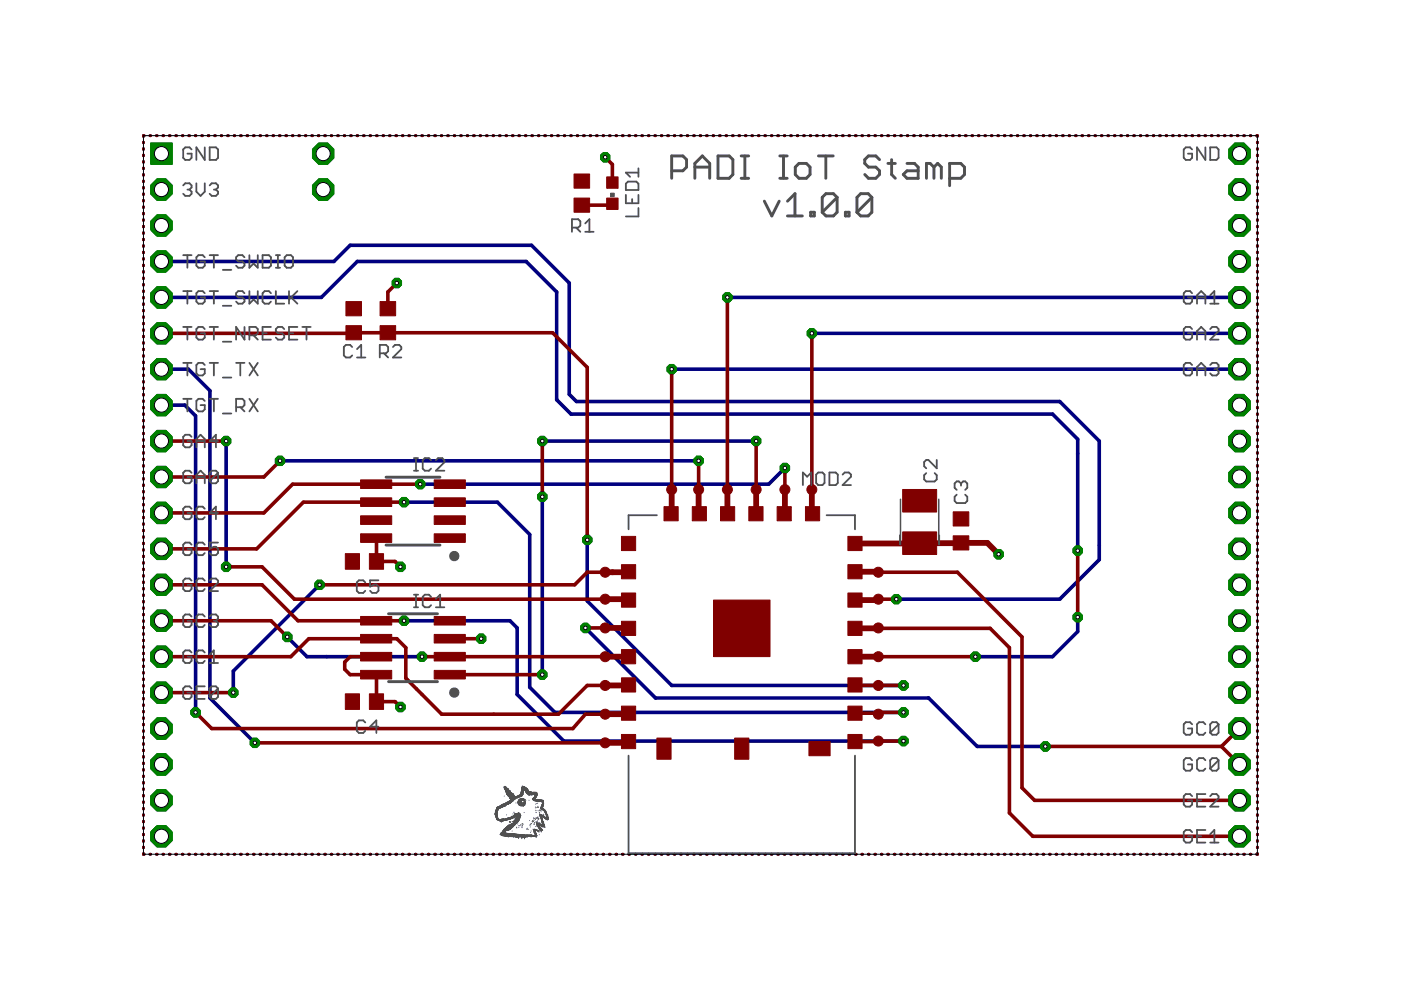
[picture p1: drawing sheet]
<svg xmlns="http://www.w3.org/2000/svg" width="297mm" height="210mm" viewBox="0 0 297 210" stroke-linecap="round" stroke-linejoin="round" font-family="sans-serif">
<g fill="none" stroke="#000080" stroke-width=".61">
<path d="M30.4 30.1v.2M30.4 31.5v.2M30.4 32.9v.1M30.4 34.2v.2M30.4 35.6v.2M30.4 37v.1M30.4 38.4v.1M30.4 39.7v.2M30.6 28.8l-.2 .1M31.8 28.8h.1M33.2 28.8h.1M34.5 28.8h.2"/>
<path d="M35.9 28.8h.2M37.3 28.8h.1M38.7 28.8h.1M40 28.8h.2M41.4 28.8h.2M42.8 28.8h.1M44.1 28.8h.2M45.5 28.8h.2M46.9 28.8h.1M48.3 28.8h.1M49.6 28.8h.2M51 28.8h.2"/>
<path d="M52.4 28.8h.1M53.7 28.8h.2M55.1 28.8h.2M56.5 28.8h.1M57.9 28.8h.1M59.2 28.8h.2M60.6 28.8h.2M62 28.8h.1M63.4 28.8h.1M64.7 28.8h.2M66.1 28.8h.2M67.5 28.8h.1"/>
<path d="M68.8 28.8h.2M70.2 28.8h.2M71.6 28.8h.1M73 28.8h.1M74.3 28.8h.2M75.7 28.8h.2M77.1 28.8h.1M78.4 28.8h.2M79.8 28.8h.2M81.2 28.8h.1M82.6 28.8h.1M83.9 28.8h.2"/>
<path d="M85.3 28.8h.1M86.7 28.8h.1M88.1 28.8h.1M89.4 28.8h.2M90.8 28.8h.2M92.2 28.8h.1M93.5 28.8h.2M94.9 28.8h.2M96.3 28.8h.1M97.7 28.8h.1M99 28.8h.2M100.4 28.8h.2"/>
<path d="M101.8 28.8h.1M103.1 28.8h.2M104.5 28.8h.2M105.9 28.8h.1M107.3 28.8h.1M108.6 28.8h.2M110 28.8h.2M111.4 28.8h.1M112.8 28.8h.1M114.1 28.8h.2M115.5 28.8h.2M116.9 28.8h.1"/>
<path d="M118.2 28.8h.2M119.6 28.8h.2M121 28.8h.1M122.4 28.8h.1M123.7 28.8h.2M125.1 28.8h.2M126.5 28.8h.1M127.8 28.8h.2M129.2 28.8h.2M130.6 28.8h.1M132 28.8h.1M133.3 28.8h.2"/>
<path d="M134.7 28.8h.2M136.1 28.8h.1M137.5 28.8h.1M138.8 28.8h.2M140.2 28.8h.2M141.6 28.8h.1M142.9 28.8h.2M144.3 28.8h.2M145.7 28.8h.1M147.1 28.8h.1M148.4 28.8h.2M149.8 28.8h.1"/>
<path d="M151.2 28.8h.1M152.5 28.8h.2M153.9 28.8h.2M155.3 28.8h.1M156.7 28.8h.1M158 28.8h.2M159.4 28.8h.2M160.8 28.8h.1M162.2 28.8h.1M163.5 28.8h.2M164.9 28.8h.2M166.3 28.8h.1"/>
<path d="M167.6 28.8h.2M169 28.8h.2M170.4 28.8h.1M171.8 28.8h.1M173.1 28.8h.2M174.5 28.8h.1M175.9 28.8h.1M177.2 28.8h.2M178.6 28.8h.2M180 28.8h.1M181.4 28.8h.1M182.7 28.8h.2"/>
<path d="M184.1 28.8h.2M185.5 28.8h.1M186.9 28.8h.1M188.2 28.8h.2M189.6 28.8h.2M191 28.8h.1M192.3 28.8h.2M193.7 28.8h.2M195.1 28.8h.1M196.4 28.8h.2M197.8 28.8h.2M199.2 28.8h.1"/>
<path d="M200.6 28.8h.1M202 28.8h.1M203.3 28.8h.2M204.7 28.8h.2M206.1 28.8h.1M207.4 28.8h.2M208.8 28.8h.2M210.2 28.8h.1M211.6 28.8h.1M212.9 28.8h.2M214.3 28.8h.1M215.7 28.8h.1"/>
<path d="M217 28.8h.2M218.4 28.8h.2M219.8 28.8h.1M221.1 28.8h.2M222.5 28.8h.2M223.9 28.8h.1M225.3 28.8h.1M226.7 28.8h.1M228 28.8h.2M229.4 28.8h.2M230.8 28.8h.1M232.1 28.8h.2"/>
<path d="M233.5 28.8h.2M234.9 28.8h.1M236.3 28.8h.1M237.6 28.8h.2M239 28.8h.1M240.4 28.8h.1M241.7 28.8h.2M243.1 28.8h.2M244.5 28.8h.1M245.9 28.8h.1M247.2 28.8h.2M248.6 28.8h.2"/>
<path d="M250 28.8h.1M251.4 28.8h.1M252.7 28.8h.2M254.1 28.8h.2M255.5 28.8h.1M256.8 28.8h.2M258.2 28.8h.2M259.6 28.8h.1M260.9 28.8h.2M262.3 28.8h.2M263.7 28.8h.1M265.1 28.8h.1"/>
<path d="M266.4 28.8l.2 .1M266.6 30.1v.2M266.6 31.5v.2M266.6 32.9v.1M266.6 34.2v.2M266.6 35.6v.2M266.6 37v.1M266.6 38.4v.1M266.6 39.7v.2M30.4 41.1v.2M30.4 42.5v.1M30.4 43.9v.1"/>
<path d="M30.4 45.2v.2M30.4 46.6v.1M30.4 48v.1M30.4 49.3v.2M30.4 50.7v.2M30.4 52.1v.1M30.4 53.4v.2M30.4 54.8v.2M30.4 56.2v.1M30.4 57.6v.1M30.4 58.9v.2M266.6 41.1v.2"/>
<path d="M266.6 42.5v.1M266.6 43.9v.1M266.6 45.2v.2M266.6 46.6v.1M266.6 48v.1M266.6 49.3v.2M266.6 50.7v.2M266.6 52.1v.1M266.6 53.4v.2M266.6 54.8v.2M266.6 56.2v.1M266.6 57.6v.1"/>
<path d="M266.6 58.9v.2M30.4 60.3v.2M30.4 61.7v.1M30.4 63.1v.1M30.4 64.4v.2M30.4 65.8v.1M30.4 67.2v.1M30.4 68.5v.2M30.4 69.9v.2M30.4 71.3v.1M30.4 72.6v.2M30.4 74v.2"/>
<path d="M30.4 75.4v.1M30.4 76.8v.1M30.4 78.1v.2M30.4 79.5v.2M266.6 60.3v.2M266.6 61.7v.1M266.6 63.1v.1M266.6 64.4v.2M266.6 65.8v.1M266.6 67.2v.1M266.6 68.5v.2M266.6 69.9v.2"/>
<path d="M266.6 71.3v.1M266.6 72.6v.2M266.6 74v.2M266.6 75.4v.1M266.6 76.8v.1M266.6 78.1v.2M266.6 79.5v.2M30.4 80.9v.1M30.4 82.3v.1M30.4 83.6v.2M30.4 85v.1M30.4 86.4v.1"/>
<path d="M30.4 87.7v.2M30.4 89.1v.2M30.4 90.5v.1M30.4 91.8v.2M30.4 93.2v.2M30.4 94.6v.1M30.4 95.9v.2M30.4 97.3v.2M30.4 98.7v.1M266.6 80.9v.1M266.6 82.3v.1M266.6 83.6v.2"/>
<path d="M266.6 85v.1M266.6 86.4v.1M266.6 87.7v.2M266.6 89.1v.2M266.6 90.5v.1M266.6 91.8v.2M266.6 93.2v.2M266.6 94.6v.1M266.6 95.9v.2M266.6 97.3v.2M266.6 98.7v.1M30.4 100.1v.1"/>
<path d="M30.4 101.5v.1M30.4 102.8v.2M30.4 104.2v.1M30.4 105.6v.1M30.4 106.9v.2M30.4 108.3v.2M30.4 109.7v.1M30.4 111v.2M30.4 112.4v.2M30.4 113.8v.1M30.4 115.1v.2M30.4 116.5v.2"/>
<path d="M30.4 117.9v.1M30.4 119.3v.1M266.6 100.1v.1M266.6 101.5v.1M266.6 102.8v.2M266.6 104.2v.1M266.6 105.6v.1M266.6 106.9v.2M266.6 108.3v.2M266.6 109.7v.1M266.6 111v.2M266.6 112.4v.2"/>
<path d="M266.6 113.8v.1M266.6 115.1v.2M266.6 116.5v.2M266.6 117.9v.1M266.6 119.3v.1M30.4 120.6v.2M30.4 122v.2M30.4 123.4v.1M30.4 124.8v.1M30.4 126.1v.2M30.4 127.5v.2M30.4 128.9v.1"/>
<path d="M30.4 130.2v.2M30.4 131.6v.2M30.4 133v.1M30.4 134.3v.2M30.4 135.7v.2M30.4 137.1v.1M30.4 138.5v.1M30.4 139.8v.2M266.6 120.6v.2M266.6 122v.2M266.6 123.4v.1M266.6 124.8v.1"/>
<path d="M266.6 126.1v.2M266.6 127.5v.2M266.6 128.9v.1M266.6 130.2v.2M266.6 131.6v.2M266.6 133v.1M266.6 134.3v.2M266.6 135.7v.2M266.6 137.1v.1M266.6 138.5v.1M266.6 139.8v.2M30.4 141.2v.2"/>
<path d="M30.4 142.6v.1M30.4 144v.1M30.4 145.3v.2M30.4 146.7v.2M30.4 148.1v.1M30.4 149.4v.2M30.4 150.8v.2M30.4 152.2v.1M30.4 153.5v.2M30.4 154.9v.2M30.4 156.3v.1M30.4 157.7v.1"/>
<path d="M30.4 159v.2M266.6 141.2v.2M266.6 142.6v.1M266.6 144v.1M266.6 145.3v.2M266.6 146.7v.2M266.6 148.1v.1M266.6 149.4v.2M266.6 150.8v.2M266.6 152.2v.1M266.6 153.5v.2M266.6 154.9v.2"/>
<path d="M266.6 156.3v.1M266.6 157.7v.1M266.6 159v.2M30.4 160.4v.1M30.4 161.8v.1M30.4 163.2v.1M30.4 164.5v.2M30.4 165.9v.2M30.4 167.3v.1M30.4 168.6v.2M30.4 170v.2M30.4 171.4v.1"/>
<path d="M30.4 172.7v.2M30.4 174.1v.2M30.4 175.5v.1M30.4 176.9v.1M30.4 178.2v.2M30.4 179.6v.1M266.6 160.4v.1M266.6 161.8v.1M266.6 163.2v.1M266.6 164.5v.2M266.6 165.9v.2M266.6 167.3v.1"/>
<path d="M266.6 168.6v.2M266.6 170v.2M266.6 171.4v.1M266.6 172.7v.2M266.6 174.1v.2M266.6 175.5v.1M266.6 176.9v.1M266.6 178.2v.2M266.6 179.6v.1M30.4 181l.2 .1M31.8 181.1h.1M33.2 181.1h.1"/>
<path d="M34.5 181.1h.2M35.9 181.1h.2M37.3 181.1h.1M38.7 181.1h.1M40 181.1h.2M41.4 181.1h.2M42.8 181.1h.1M44.1 181.1h.2M45.5 181.1h.2M46.9 181.1h.1M48.3 181.1h.1M49.6 181.1h.2"/>
<path d="M51 181.1h.2M52.4 181.1h.1M53.7 181.1h.2M55.1 181.1h.2M56.5 181.1h.1M57.9 181.1h.1M59.2 181.1h.2M60.6 181.1h.2M62 181.1h.1M63.4 181.1h.1M64.7 181.1h.2M66.1 181.1h.2"/>
<path d="M67.5 181.1h.1M68.8 181.1h.2M70.2 181.1h.2M71.6 181.1h.1M73 181.1h.1M74.3 181.1h.2M75.7 181.1h.2M77.1 181.1h.1M78.4 181.1h.2M79.8 181.1h.2M81.2 181.1h.1M82.6 181.1h.1"/>
<path d="M83.9 181.1h.2M85.3 181.1h.1M86.7 181.1h.1M88.1 181.1h.1M89.4 181.1h.2M90.8 181.1h.2M92.2 181.1h.1M93.5 181.1h.2M94.9 181.1h.2M96.3 181.1h.1M97.7 181.1h.1M99 181.1h.2"/>
<path d="M100.4 181.1h.2M101.8 181.1h.1M103.1 181.1h.2M104.5 181.1h.2M105.9 181.1h.1M107.3 181.1h.1M108.6 181.1h.2M110 181.1h.2M111.4 181.1h.1M112.8 181.1h.1M114.1 181.1h.2M115.5 181.1h.2"/>
<path d="M116.9 181.1h.1M118.2 181.1h.2M119.6 181.1h.2M121 181.1h.1M122.4 181.1h.1M123.7 181.1h.2M125.1 181.1h.2M126.5 181.1h.1M127.8 181.1h.2M129.2 181.1h.2M130.6 181.1h.1M132 181.1h.1"/>
<path d="M133.3 181.1h.2M134.7 181.1h.2M136.1 181.1h.1M137.5 181.1h.1M138.8 181.1h.2M140.2 181.1h.2M141.6 181.1h.1M142.9 181.1h.2M144.3 181.1h.2M145.7 181.1h.1M147.1 181.1h.1M148.4 181.1h.2"/>
<path d="M149.8 181.1h.1M151.2 181.1h.1M152.5 181.1h.2M153.9 181.1h.2M155.3 181.1h.1M156.7 181.1h.1M158 181.1h.2M159.4 181.1h.2M160.8 181.1h.1M162.2 181.1h.1M163.5 181.1h.2M164.9 181.1h.2"/>
<path d="M166.3 181.1h.1M167.6 181.1h.2M169 181.1h.2M170.4 181.1h.1M171.8 181.1h.1M173.1 181.1h.2M174.5 181.1h.1M175.9 181.1h.1M177.2 181.1h.2M178.6 181.1h.2M180 181.1h.1M181.4 181.1h.1"/>
<path d="M182.7 181.1h.2M184.1 181.1h.2M185.5 181.1h.1M186.9 181.1h.1M188.2 181.1h.2M189.6 181.1h.2M191 181.1h.1M192.3 181.1h.2M193.7 181.1h.2M195.1 181.1h.1M196.4 181.1h.2M197.8 181.1h.2"/>
<path d="M199.2 181.1h.1M200.6 181.1h.1M202 181.1h.1M203.3 181.1h.2M204.7 181.1h.2M206.1 181.1h.1M207.4 181.1h.2M208.8 181.1h.2M210.2 181.1h.1M211.6 181.1h.1M212.9 181.1h.2M214.3 181.1h.1"/>
<path d="M215.7 181.1h.1M217 181.1h.2M218.4 181.1h.2M219.8 181.1h.1M221.1 181.1h.2M222.5 181.1h.2M223.9 181.1h.1M225.3 181.1h.1M226.7 181.1h.1M228 181.1h.2M229.4 181.1h.2M230.8 181.1h.1"/>
<path d="M232.1 181.1h.2M233.5 181.1h.2M234.9 181.1h.1M236.3 181.1h.1M237.6 181.1h.2M239 181.1h.1M240.4 181.1h.1M241.7 181.1h.2M243.1 181.1h.2M244.5 181.1h.1M245.9 181.1h.1M247.2 181.1h.2"/>
<path d="M248.6 181.1h.2M250 181.1h.1M251.4 181.1h.1M252.7 181.1h.2M254.1 181.1h.2M255.5 181.1h.1M256.8 181.1h.2M258.2 181.1h.2M259.6 181.1h.1M260.9 181.1h.2M262.3 181.1h.2M263.7 181.1h.1"/>
<path d="M265.1 181.1h.1M266.6 181l-.2 .1"/>
</g>
<g fill="none" stroke="#000080" stroke-width=".76">
<path d="M34.2 55.4h36.6l3.4-3.4h38.5l8 8v23.6l1.5 1.5h102.5l8.4 8.4v25.2l-8.4 8.3h-34.7M34.2 63.1h33.9l7.7-7.7h35.7l6.5 6.5v22.9l3.1 3h102.1l5.3 5.3v23.7M34.2 78.3h5.7l4.6 4.5v65.2l9.5 9.5M142.4 78.3h120.4M154.2 63.1h108.6M172.1 70.7h90.7M34.2 85.9h5l2.3 2.3v63.2M47.9 93.5v26.7M59.4 97.7h88.7M115 93.5h45.3M166.4 99.2l-3.4 3.5h-73.9M85.7 106.5h19.8l6.8 6.8v32.4l5.3 5.3h74"/>
<path d="M115 105.3v37.7M124.5 114.5v12.9l17.9 17.9h49.2M60.9 135l4.2 4.2h24.4M67.8 124l-18.3 18.3v4.6M85.7 131.6h22.4l1.5 1.5v14.1l9.9 9.9h72.1M124.1 133.1l14.9 14.9h57.9l10.3 10.3h14.4M228.5 130.9v3l-5.3 5.3h-16.4"/>
</g>
<path d="M32 30.3h4.5v4.5h-4.5z" fill="#008000" stroke="#008000" stroke-width=".21"/>
<circle cx="34.2" cy="32.6" r="1.5" fill="#fff" stroke="#000" stroke-width=".21"/>
<circle cx="34.2" cy="40.2" r="2.45" fill="#008000" stroke="#008000" stroke-width=".21"/>
<circle cx="34.2" cy="40.2" r="1.5" fill="#fff" stroke="#000" stroke-width=".21"/>
<circle cx="34.2" cy="47.8" r="2.45" fill="#008000" stroke="#008000" stroke-width=".21"/>
<circle cx="34.2" cy="47.8" r="1.5" fill="#fff" stroke="#000" stroke-width=".21"/>
<circle cx="34.2" cy="55.4" r="2.45" fill="#008000" stroke="#008000" stroke-width=".21"/>
<circle cx="34.2" cy="55.4" r="1.5" fill="#fff" stroke="#000" stroke-width=".21"/>
<circle cx="34.2" cy="63.1" r="2.45" fill="#008000" stroke="#008000" stroke-width=".21"/>
<circle cx="34.2" cy="63.1" r="1.5" fill="#fff" stroke="#000" stroke-width=".21"/>
<circle cx="34.2" cy="70.7" r="2.45" fill="#008000" stroke="#008000" stroke-width=".21"/>
<circle cx="34.2" cy="70.7" r="1.5" fill="#fff" stroke="#000" stroke-width=".21"/>
<circle cx="34.2" cy="78.3" r="2.45" fill="#008000" stroke="#008000" stroke-width=".21"/>
<circle cx="34.2" cy="78.3" r="1.5" fill="#fff" stroke="#000" stroke-width=".21"/>
<circle cx="34.2" cy="85.9" r="2.45" fill="#008000" stroke="#008000" stroke-width=".21"/>
<circle cx="34.2" cy="85.9" r="1.5" fill="#fff" stroke="#000" stroke-width=".21"/>
<circle cx="34.2" cy="93.5" r="2.45" fill="#008000" stroke="#008000" stroke-width=".21"/>
<circle cx="34.2" cy="93.5" r="1.5" fill="#fff" stroke="#000" stroke-width=".21"/>
<circle cx="34.2" cy="101.1" r="2.45" fill="#008000" stroke="#008000" stroke-width=".21"/>
<circle cx="34.2" cy="101.1" r="1.5" fill="#fff" stroke="#000" stroke-width=".21"/>
<circle cx="34.2" cy="108.8" r="2.45" fill="#008000" stroke="#008000" stroke-width=".21"/>
<circle cx="34.2" cy="108.8" r="1.5" fill="#fff" stroke="#000" stroke-width=".21"/>
<circle cx="34.2" cy="116.4" r="2.45" fill="#008000" stroke="#008000" stroke-width=".21"/>
<circle cx="34.2" cy="116.4" r="1.5" fill="#fff" stroke="#000" stroke-width=".21"/>
<circle cx="34.2" cy="124" r="2.45" fill="#008000" stroke="#008000" stroke-width=".21"/>
<circle cx="34.2" cy="124" r="1.5" fill="#fff" stroke="#000" stroke-width=".21"/>
<circle cx="34.2" cy="131.6" r="2.45" fill="#008000" stroke="#008000" stroke-width=".21"/>
<circle cx="34.2" cy="131.6" r="1.5" fill="#fff" stroke="#000" stroke-width=".21"/>
<circle cx="34.2" cy="139.2" r="2.45" fill="#008000" stroke="#008000" stroke-width=".21"/>
<circle cx="34.2" cy="139.2" r="1.5" fill="#fff" stroke="#000" stroke-width=".21"/>
<circle cx="34.2" cy="146.9" r="2.45" fill="#008000" stroke="#008000" stroke-width=".21"/>
<circle cx="34.2" cy="146.9" r="1.5" fill="#fff" stroke="#000" stroke-width=".21"/>
<circle cx="34.2" cy="154.5" r="2.45" fill="#008000" stroke="#008000" stroke-width=".21"/>
<circle cx="34.2" cy="154.5" r="1.5" fill="#fff" stroke="#000" stroke-width=".21"/>
<circle cx="34.2" cy="162.1" r="2.45" fill="#008000" stroke="#008000" stroke-width=".21"/>
<circle cx="34.2" cy="162.1" r="1.5" fill="#fff" stroke="#000" stroke-width=".21"/>
<circle cx="34.2" cy="169.7" r="2.45" fill="#008000" stroke="#008000" stroke-width=".21"/>
<circle cx="34.2" cy="169.7" r="1.5" fill="#fff" stroke="#000" stroke-width=".21"/>
<circle cx="34.2" cy="177.3" r="2.45" fill="#008000" stroke="#008000" stroke-width=".21"/>
<circle cx="34.2" cy="177.3" r="1.5" fill="#fff" stroke="#000" stroke-width=".21"/>
<circle cx="262.8" cy="177.3" r="2.45" fill="#008000" stroke="#008000" stroke-width=".21"/>
<circle cx="262.8" cy="177.3" r="1.5" fill="#fff" stroke="#000" stroke-width=".21"/>
<circle cx="262.8" cy="169.7" r="2.45" fill="#008000" stroke="#008000" stroke-width=".21"/>
<circle cx="262.8" cy="169.7" r="1.5" fill="#fff" stroke="#000" stroke-width=".21"/>
<circle cx="262.8" cy="162.1" r="2.45" fill="#008000" stroke="#008000" stroke-width=".21"/>
<circle cx="262.8" cy="162.1" r="1.5" fill="#fff" stroke="#000" stroke-width=".21"/>
<circle cx="262.8" cy="154.5" r="2.45" fill="#008000" stroke="#008000" stroke-width=".21"/>
<circle cx="262.8" cy="154.5" r="1.5" fill="#fff" stroke="#000" stroke-width=".21"/>
<circle cx="262.8" cy="146.9" r="2.45" fill="#008000" stroke="#008000" stroke-width=".21"/>
<circle cx="262.8" cy="146.9" r="1.5" fill="#fff" stroke="#000" stroke-width=".21"/>
<circle cx="262.8" cy="139.2" r="2.45" fill="#008000" stroke="#008000" stroke-width=".21"/>
<circle cx="262.8" cy="139.2" r="1.5" fill="#fff" stroke="#000" stroke-width=".21"/>
<circle cx="262.8" cy="131.6" r="2.45" fill="#008000" stroke="#008000" stroke-width=".21"/>
<circle cx="262.8" cy="131.6" r="1.5" fill="#fff" stroke="#000" stroke-width=".21"/>
<circle cx="262.8" cy="124" r="2.45" fill="#008000" stroke="#008000" stroke-width=".21"/>
<circle cx="262.8" cy="124" r="1.5" fill="#fff" stroke="#000" stroke-width=".21"/>
<circle cx="262.8" cy="116.4" r="2.45" fill="#008000" stroke="#008000" stroke-width=".21"/>
<circle cx="262.8" cy="116.4" r="1.5" fill="#fff" stroke="#000" stroke-width=".21"/>
<circle cx="262.8" cy="108.8" r="2.45" fill="#008000" stroke="#008000" stroke-width=".21"/>
<circle cx="262.8" cy="108.8" r="1.5" fill="#fff" stroke="#000" stroke-width=".21"/>
<circle cx="262.8" cy="101.1" r="2.45" fill="#008000" stroke="#008000" stroke-width=".21"/>
<circle cx="262.8" cy="101.1" r="1.5" fill="#fff" stroke="#000" stroke-width=".21"/>
<circle cx="262.8" cy="93.5" r="2.45" fill="#008000" stroke="#008000" stroke-width=".21"/>
<circle cx="262.8" cy="93.5" r="1.5" fill="#fff" stroke="#000" stroke-width=".21"/>
<circle cx="262.8" cy="85.9" r="2.45" fill="#008000" stroke="#008000" stroke-width=".21"/>
<circle cx="262.8" cy="85.9" r="1.5" fill="#fff" stroke="#000" stroke-width=".21"/>
<circle cx="262.8" cy="78.3" r="2.45" fill="#008000" stroke="#008000" stroke-width=".21"/>
<circle cx="262.8" cy="78.3" r="1.5" fill="#fff" stroke="#000" stroke-width=".21"/>
<circle cx="262.8" cy="70.7" r="2.45" fill="#008000" stroke="#008000" stroke-width=".21"/>
<circle cx="262.8" cy="70.7" r="1.5" fill="#fff" stroke="#000" stroke-width=".21"/>
<circle cx="262.8" cy="63.1" r="2.45" fill="#008000" stroke="#008000" stroke-width=".21"/>
<circle cx="262.8" cy="63.1" r="1.5" fill="#fff" stroke="#000" stroke-width=".21"/>
<circle cx="262.8" cy="55.4" r="2.45" fill="#008000" stroke="#008000" stroke-width=".21"/>
<circle cx="262.8" cy="55.4" r="1.5" fill="#fff" stroke="#000" stroke-width=".21"/>
<circle cx="262.8" cy="47.8" r="2.45" fill="#008000" stroke="#008000" stroke-width=".21"/>
<circle cx="262.8" cy="47.8" r="1.5" fill="#fff" stroke="#000" stroke-width=".21"/>
<circle cx="262.8" cy="40.2" r="2.45" fill="#008000" stroke="#008000" stroke-width=".21"/>
<circle cx="262.8" cy="40.2" r="1.5" fill="#fff" stroke="#000" stroke-width=".21"/>
<circle cx="262.8" cy="32.6" r="2.45" fill="#008000" stroke="#008000" stroke-width=".21"/>
<circle cx="262.8" cy="32.6" r="1.5" fill="#fff" stroke="#000" stroke-width=".21"/>
<circle cx="68.5" cy="40.2" r="2.45" fill="#008000" stroke="#008000" stroke-width=".21"/>
<circle cx="68.5" cy="40.2" r="1.5" fill="#fff" stroke="#000" stroke-width=".21"/>
<circle cx="68.5" cy="32.6" r="2.45" fill="#008000" stroke="#008000" stroke-width=".21"/>
<circle cx="68.5" cy="32.6" r="1.5" fill="#fff" stroke="#000" stroke-width=".21"/>
<circle cx="211.7" cy="117.5" r="1.07" fill="#008000" stroke="#008000" stroke-width=".21"/>
<circle cx="211.7" cy="117.5" r=".38" fill="#fff" stroke="#000" stroke-width=".21"/>
<circle cx="84.1" cy="60" r="1.07" fill="#008000" stroke="#008000" stroke-width=".21"/>
<circle cx="84.1" cy="60" r=".38" fill="#fff" stroke="#000" stroke-width=".21"/>
<circle cx="128.3" cy="33.3" r="1.07" fill="#008000" stroke="#008000" stroke-width=".21"/>
<circle cx="128.3" cy="33.3" r=".38" fill="#fff" stroke="#000" stroke-width=".21"/>
<circle cx="102" cy="135.4" r="1.07" fill="#008000" stroke="#008000" stroke-width=".21"/>
<circle cx="102" cy="135.4" r=".38" fill="#fff" stroke="#000" stroke-width=".21"/>
<circle cx="84.9" cy="149.9" r="1.07" fill="#008000" stroke="#008000" stroke-width=".21"/>
<circle cx="84.9" cy="149.9" r=".38" fill="#fff" stroke="#000" stroke-width=".21"/>
<circle cx="84.9" cy="120.2" r="1.07" fill="#008000" stroke="#008000" stroke-width=".21"/>
<circle cx="84.9" cy="120.2" r=".38" fill="#fff" stroke="#000" stroke-width=".21"/>
<circle cx="190" cy="127" r="1.07" fill="#008000" stroke="#008000" stroke-width=".21"/>
<circle cx="190" cy="127" r=".38" fill="#fff" stroke="#000" stroke-width=".21"/>
<circle cx="206.8" cy="139.2" r="1.07" fill="#008000" stroke="#008000" stroke-width=".21"/>
<circle cx="206.8" cy="139.2" r=".38" fill="#fff" stroke="#000" stroke-width=".21"/>
<circle cx="228.5" cy="130.9" r="1.07" fill="#008000" stroke="#008000" stroke-width=".21"/>
<circle cx="228.5" cy="130.9" r=".38" fill="#fff" stroke="#000" stroke-width=".21"/>
<circle cx="228.5" cy="116.8" r="1.07" fill="#008000" stroke="#008000" stroke-width=".21"/>
<circle cx="228.5" cy="116.8" r=".38" fill="#fff" stroke="#000" stroke-width=".21"/>
<circle cx="54" cy="157.5" r="1.07" fill="#008000" stroke="#008000" stroke-width=".21"/>
<circle cx="54" cy="157.5" r=".38" fill="#fff" stroke="#000" stroke-width=".21"/>
<circle cx="41.5" cy="151" r="1.07" fill="#008000" stroke="#008000" stroke-width=".21"/>
<circle cx="41.5" cy="151" r=".38" fill="#fff" stroke="#000" stroke-width=".21"/>
<circle cx="124.5" cy="114.5" r="1.07" fill="#008000" stroke="#008000" stroke-width=".21"/>
<circle cx="124.5" cy="114.5" r=".38" fill="#fff" stroke="#000" stroke-width=".21"/>
<circle cx="191.6" cy="145.3" r="1.07" fill="#008000" stroke="#008000" stroke-width=".21"/>
<circle cx="191.6" cy="145.3" r=".38" fill="#fff" stroke="#000" stroke-width=".21"/>
<circle cx="59.4" cy="97.7" r="1.07" fill="#008000" stroke="#008000" stroke-width=".21"/>
<circle cx="59.4" cy="97.7" r=".38" fill="#fff" stroke="#000" stroke-width=".21"/>
<circle cx="148.1" cy="97.7" r="1.07" fill="#008000" stroke="#008000" stroke-width=".21"/>
<circle cx="148.1" cy="97.7" r=".38" fill="#fff" stroke="#000" stroke-width=".21"/>
<circle cx="154.2" cy="63.1" r="1.07" fill="#008000" stroke="#008000" stroke-width=".21"/>
<circle cx="154.2" cy="63.1" r=".38" fill="#fff" stroke="#000" stroke-width=".21"/>
<circle cx="172.1" cy="70.7" r="1.07" fill="#008000" stroke="#008000" stroke-width=".21"/>
<circle cx="172.1" cy="70.7" r=".38" fill="#fff" stroke="#000" stroke-width=".21"/>
<circle cx="142.4" cy="78.3" r="1.07" fill="#008000" stroke="#008000" stroke-width=".21"/>
<circle cx="142.4" cy="78.3" r=".38" fill="#fff" stroke="#000" stroke-width=".21"/>
<circle cx="47.9" cy="120.2" r="1.07" fill="#008000" stroke="#008000" stroke-width=".21"/>
<circle cx="47.9" cy="120.2" r=".38" fill="#fff" stroke="#000" stroke-width=".21"/>
<circle cx="47.9" cy="93.5" r="1.07" fill="#008000" stroke="#008000" stroke-width=".21"/>
<circle cx="47.9" cy="93.5" r=".38" fill="#fff" stroke="#000" stroke-width=".21"/>
<circle cx="115" cy="143" r="1.07" fill="#008000" stroke="#008000" stroke-width=".21"/>
<circle cx="115" cy="143" r=".38" fill="#fff" stroke="#000" stroke-width=".21"/>
<circle cx="115" cy="105.3" r="1.07" fill="#008000" stroke="#008000" stroke-width=".21"/>
<circle cx="115" cy="105.3" r=".38" fill="#fff" stroke="#000" stroke-width=".21"/>
<circle cx="115" cy="93.5" r="1.07" fill="#008000" stroke="#008000" stroke-width=".21"/>
<circle cx="115" cy="93.5" r=".38" fill="#fff" stroke="#000" stroke-width=".21"/>
<circle cx="160.3" cy="93.5" r="1.07" fill="#008000" stroke="#008000" stroke-width=".21"/>
<circle cx="160.3" cy="93.5" r=".38" fill="#fff" stroke="#000" stroke-width=".21"/>
<circle cx="49.5" cy="146.9" r="1.07" fill="#008000" stroke="#008000" stroke-width=".21"/>
<circle cx="49.5" cy="146.9" r=".38" fill="#fff" stroke="#000" stroke-width=".21"/>
<circle cx="67.8" cy="124" r="1.07" fill="#008000" stroke="#008000" stroke-width=".21"/>
<circle cx="67.8" cy="124" r=".38" fill="#fff" stroke="#000" stroke-width=".21"/>
<circle cx="221.6" cy="158.3" r="1.07" fill="#008000" stroke="#008000" stroke-width=".21"/>
<circle cx="221.6" cy="158.3" r=".38" fill="#fff" stroke="#000" stroke-width=".21"/>
<circle cx="124.1" cy="133.1" r="1.07" fill="#008000" stroke="#008000" stroke-width=".21"/>
<circle cx="124.1" cy="133.1" r=".38" fill="#fff" stroke="#000" stroke-width=".21"/>
<circle cx="191.6" cy="157.1" r="1.07" fill="#008000" stroke="#008000" stroke-width=".21"/>
<circle cx="191.6" cy="157.1" r=".38" fill="#fff" stroke="#000" stroke-width=".21"/>
<circle cx="85.7" cy="131.6" r="1.07" fill="#008000" stroke="#008000" stroke-width=".21"/>
<circle cx="85.7" cy="131.6" r=".38" fill="#fff" stroke="#000" stroke-width=".21"/>
<circle cx="60.9" cy="135" r="1.07" fill="#008000" stroke="#008000" stroke-width=".21"/>
<circle cx="60.9" cy="135" r=".38" fill="#fff" stroke="#000" stroke-width=".21"/>
<circle cx="89.5" cy="139.2" r="1.07" fill="#008000" stroke="#008000" stroke-width=".21"/>
<circle cx="89.5" cy="139.2" r=".38" fill="#fff" stroke="#000" stroke-width=".21"/>
<circle cx="89.1" cy="102.7" r="1.07" fill="#008000" stroke="#008000" stroke-width=".21"/>
<circle cx="89.1" cy="102.7" r=".38" fill="#fff" stroke="#000" stroke-width=".21"/>
<circle cx="166.4" cy="99.2" r="1.07" fill="#008000" stroke="#008000" stroke-width=".21"/>
<circle cx="166.4" cy="99.2" r=".38" fill="#fff" stroke="#000" stroke-width=".21"/>
<circle cx="191.6" cy="151" r="1.07" fill="#008000" stroke="#008000" stroke-width=".21"/>
<circle cx="191.6" cy="151" r=".38" fill="#fff" stroke="#000" stroke-width=".21"/>
<circle cx="85.7" cy="106.5" r="1.07" fill="#008000" stroke="#008000" stroke-width=".21"/>
<circle cx="85.7" cy="106.5" r=".38" fill="#fff" stroke="#000" stroke-width=".21"/>
<g fill="#800000" stroke="#800000" stroke-width=".21">
<path d="M202.1 113.6h3.3v3h-3.3z"/>
<path d="M202.1 108.5h3.3v3h-3.3z"/>
<path d="M73.3 69h3.3v3.1h-3.3z"/>
<path d="M73.3 63.9h3.3v3.1h-3.3z"/>
<path d="M191.4 112.8h7.2v4.8h-7.2z"/>
<path d="M191.4 103.8h7.2v4.8h-7.2z"/>
<path d="M92.1 113.2h6.6v1.8h-6.6z"/>
<path d="M92.1 109.4h6.6v1.8h-6.6z"/>
<path d="M92.1 105.6h6.6v1.8h-6.6z"/>
<path d="M92.1 101.7h6.6v1.9h-6.6z"/>
<path d="M76.5 101.7h6.6v1.9h-6.6z"/>
<path d="M76.5 105.6h6.6v1.8h-6.6z"/>
<path d="M76.5 109.4h6.6v1.8h-6.6z"/>
<path d="M76.5 113.2h6.6v1.8h-6.6z"/>
<path d="M128.6 42h2.4v2.4h-2.4z"/>
<path d="M128.6 37.5h2.4v2.4h-2.4z"/>
<path d="M80.6 69h3.3v3.1h-3.3z"/>
<path d="M80.6 63.9h3.3v3.1h-3.3z"/>
<path d="M121.7 36.9h3.3v3h-3.3z"/>
<path d="M121.7 42h3.3v3h-3.3z"/>
<path d="M92.1 142.1h6.6v1.9h-6.6z"/>
<path d="M92.1 138.3h6.6v1.8h-6.6z"/>
<path d="M92.1 134.5h6.6v1.8h-6.6z"/>
<path d="M92.1 130.7h6.6v1.8h-6.6z"/>
<path d="M76.5 130.7h6.6v1.8h-6.6z"/>
<path d="M76.5 134.5h6.6v1.8h-6.6z"/>
<path d="M76.5 138.3h6.6v1.8h-6.6z"/>
<path d="M76.5 142.1h6.6v1.9h-6.6z"/>
<path d="M179.8 113.7h3v3h-3z"/>
<path d="M179.8 119.7h3v3h-3z"/>
<path d="M179.8 125.7h3v3h-3z"/>
<path d="M179.8 131.7h3v3h-3z"/>
<path d="M179.8 137.7h3v3h-3z"/>
<path d="M179.8 143.7h3v3h-3z"/>
<path d="M179.8 149.7h3v3h-3z"/>
<path d="M179.8 155.7h3v3h-3z"/>
<path d="M131.8 113.7h3v3h-3z"/>
<path d="M131.8 119.7h3v3h-3z"/>
<path d="M131.8 125.7h3v3h-3z"/>
<path d="M131.8 131.7h3v3h-3z"/>
<path d="M131.8 137.7h3v3h-3z"/>
<path d="M131.8 143.7h3v3h-3z"/>
<path d="M131.8 149.7h3v3h-3z"/>
<path d="M131.8 155.7h3v3h-3z"/>
<path d="M170.8 107.4h3v3h-3z"/>
<path d="M164.8 107.4h3v3h-3z"/>
<path d="M158.8 107.4h3v3h-3z"/>
<path d="M152.8 107.4h3v3h-3z"/>
<path d="M146.8 107.4h3v3h-3z"/>
<path d="M140.8 107.4h3v3h-3z"/>
<path d="M151.3 127.2h12v12h-12z"/>
<path d="M155.8 156.5h3v4.5h-3z"/>
<path d="M171.5 157.2h4.5v3h-4.5z"/>
<path d="M139.3 156.5h3v4.5h-3z"/>
<path d="M78.3 147.1h3v3.3h-3z"/>
<path d="M73.2 147.1h3v3.3h-3z"/>
<path d="M78.3 117.4h3v3.3h-3z"/>
<path d="M73.2 117.4h3v3.3h-3z"/>
</g>
<g fill="#800000" stroke="#800000" stroke-width=".21">
<circle cx="166.4" cy="103.8" r="1.06"/>
<circle cx="186.2" cy="151.4" r="1.06"/>
<circle cx="186.2" cy="157.1" r="1.06"/>
<circle cx="128.3" cy="139.2" r="1.06"/>
<circle cx="128.3" cy="145.3" r="1.06"/>
<circle cx="186.2" cy="133.1" r="1.06"/>
<circle cx="186.2" cy="121.3" r="1.06"/>
<circle cx="128.3" cy="133.1" r="1.06"/>
<circle cx="128.3" cy="121.3" r="1.06"/>
<circle cx="142.4" cy="103.8" r="1.06"/>
<circle cx="172.1" cy="103.8" r="1.06"/>
<circle cx="148.1" cy="103.8" r="1.06"/>
<circle cx="128.3" cy="127" r="1.06"/>
<circle cx="186.2" cy="127" r="1.06"/>
<circle cx="186.2" cy="139.2" r="1.06"/>
<circle cx="186.2" cy="145.3" r="1.06"/>
<circle cx="128.3" cy="157.5" r="1.06"/>
<circle cx="128.3" cy="151.4" r="1.06"/>
<circle cx="154.2" cy="103.8" r="1.06"/>
<circle cx="160.3" cy="103.8" r="1.06"/>
</g>
<g fill="none" stroke="#800000" stroke-width="1.2">
<path d="M142.4 103.8v5l-.1 .1M148.1 103.8v5l.2 .1M154.2 103.8l.1 5.1M160.3 103.8v5.1M166.4 103.8v5l-.1 .1M172.1 103.8v5l.2 .1M181.3 115.2l28-.1 2.4 2.4M128.3 139.2l5 .1M128.3 127h4.8l.2 .2M128.3 133.1l5 .1M133.3 121.2l-5 .1M181.3 121.2l4.9 .1"/>
<path d="M181.3 139.2h4.9M186.2 127v.2h-4.9M186.2 133.1l-4.9 .1M186.2 139.2v.1M133.3 157.2l-.3 .3h-4.7M133.3 151.2l-.2 .2h-4.8M133.3 145.2l-5 .1M186.2 151.2v.2M186.2 157.1v.1"/>
</g>
<g fill="none" stroke="#800000" stroke-width=".76">
<path d="M128.3 33.3l1.5 1.6v3.8M129.8 43.2l-.3 .3h-6.1M34.2 70.7l83-.2 7.3 7.4v36.6M84.1 60l-1.9 1.9v3.5M142.4 78.3v25.5M154.2 63.1v40.7M172.1 70.7v33.1M34.2 93.5h13.7M59.4 97.7l-3.5 3.4h-21.7M115 93.5v11.8M148.1 97.7v6.1M160.3 93.5v10.3"/>
<path d="M166.4 99.2v4.6M79.8 114.1v4.9h4l1.1 1.2M85.7 106.5h-21.4l-9.9 9.9h-20.2M89.1 102.7h-27.1l-6.1 6.1h-21.7M228.5 116.8v14.1M34.2 139.2h27.5l3.8-3.8h18.6l1.9 1.9v6.5l7.6 7.6h24.8l6.1-6.1h3.8M34.2 124h21.4l7.6 7.6h22.5M34.2 131.6h23.3l3.4 3.4M47.9 120.2h7.7l6.8 6.8h65.9M79.8 139.2h-5.6l-1.1 1.2v1.5l1.1 1.1h5.6M89.5 139.2h38.8M95.4 135.4h6.6"/>
<path d="M124.1 133.1h4.2M129.8 121.3h-5.3l-2.7 2.7h-54M186.2 139.2h20.6M186.2 121.3h16.8l13.7 13.7v32l2.7 2.7h43.4M186.2 133.2h23.7l4.1 4.1v35.1l5 4.9h43.8M190 127h-3.6l-.2 .2M34.2 146.9h15.3M41.5 151l3.4 3.5h76.6l2.6-3.1h4.2M54 157.5h74.3M79.8 143v5.8h4l1.1 1.1M79.8 143v.1M95.4 143h19.6"/>
<path d="M181.3 145.2l10.3 .1M181.3 151.2h4.7l.2 .2M186.2 157.1l-4.9 .1M191.6 157.1l-5.4 .1M191.6 151h-5.2l-.2 .2M221.6 158.3h37.4M259 158.3l3.8 3.8M262.8 154.5l-3.8 3.8"/>
</g>
<g fill="none" stroke="#800000" stroke-width=".61">
<path d="M30.4 30.1v.2M30.4 31.5v.2M30.4 32.9v.1M30.4 34.2v.2M30.4 35.6v.2M30.4 37v.1M30.4 38.4v.1M30.4 39.7v.2M30.6 28.8l-.2 .1M31.8 28.8h.1M33.2 28.8h.1M34.5 28.8h.2"/>
<path d="M35.9 28.8h.2M37.3 28.8h.1M38.7 28.8h.1M40 28.8h.2M41.4 28.8h.2M42.8 28.8h.1M44.1 28.8h.2M45.5 28.8h.2M46.9 28.8h.1M48.3 28.8h.1M49.6 28.8h.2M51 28.8h.2"/>
<path d="M52.4 28.8h.1M53.7 28.8h.2M55.1 28.8h.2M56.5 28.8h.1M57.9 28.8h.1M59.2 28.8h.2M60.6 28.8h.2M62 28.8h.1M63.4 28.8h.1M64.7 28.8h.2M66.1 28.8h.2M67.5 28.8h.1"/>
<path d="M68.8 28.8h.2M70.2 28.8h.2M71.6 28.8h.1M73 28.8h.1M74.3 28.8h.2M75.7 28.8h.2M77.1 28.8h.1M78.4 28.8h.2M79.8 28.8h.2M81.2 28.8h.1M82.6 28.8h.1M83.9 28.8h.2"/>
<path d="M85.3 28.8h.1M86.7 28.8h.1M88.1 28.8h.1M89.4 28.8h.2M90.8 28.8h.2M92.2 28.8h.1M93.5 28.8h.2M94.9 28.8h.2M96.3 28.8h.1M97.7 28.8h.1M99 28.8h.2M100.4 28.8h.2"/>
<path d="M101.8 28.8h.1M103.1 28.8h.2M104.5 28.8h.2M105.9 28.8h.1M107.3 28.8h.1M108.6 28.8h.2M110 28.8h.2M111.4 28.8h.1M112.8 28.8h.1M114.1 28.8h.2M115.5 28.8h.2M116.9 28.8h.1"/>
<path d="M118.2 28.8h.2M119.6 28.8h.2M121 28.8h.1M122.4 28.8h.1M123.7 28.8h.2M125.1 28.8h.2M126.5 28.8h.1M127.8 28.8h.2M129.2 28.8h.2M130.6 28.8h.1M132 28.8h.1M133.3 28.8h.2"/>
<path d="M134.7 28.8h.2M136.1 28.8h.1M137.5 28.8h.1M138.8 28.8h.2M140.2 28.8h.2M141.6 28.8h.1M142.9 28.8h.2M144.3 28.8h.2M145.7 28.8h.1M147.1 28.8h.1M148.4 28.8h.2M149.8 28.8h.1"/>
<path d="M151.2 28.8h.1M152.5 28.8h.2M153.9 28.8h.2M155.3 28.8h.1M156.7 28.8h.1M158 28.8h.2M159.4 28.8h.2M160.8 28.8h.1M162.2 28.8h.1M163.5 28.8h.2M164.9 28.8h.2M166.3 28.8h.1"/>
<path d="M167.6 28.8h.2M169 28.8h.2M170.4 28.8h.1M171.8 28.8h.1M173.1 28.8h.2M174.5 28.8h.1M175.9 28.8h.1M177.2 28.8h.2M178.6 28.8h.2M180 28.8h.1M181.4 28.8h.1M182.7 28.8h.2"/>
<path d="M184.1 28.8h.2M185.5 28.8h.1M186.9 28.8h.1M188.2 28.8h.2M189.6 28.8h.2M191 28.8h.1M192.3 28.8h.2M193.7 28.8h.2M195.1 28.8h.1M196.4 28.8h.2M197.8 28.8h.2M199.2 28.8h.1"/>
<path d="M200.6 28.8h.1M202 28.8h.1M203.3 28.8h.2M204.7 28.8h.2M206.1 28.8h.1M207.4 28.8h.2M208.8 28.8h.2M210.2 28.8h.1M211.6 28.8h.1M212.9 28.8h.2M214.3 28.8h.1M215.7 28.8h.1"/>
<path d="M217 28.8h.2M218.4 28.8h.2M219.8 28.8h.1M221.1 28.8h.2M222.5 28.8h.2M223.9 28.8h.1M225.3 28.8h.1M226.7 28.8h.1M228 28.8h.2M229.4 28.8h.2M230.8 28.8h.1M232.1 28.8h.2"/>
<path d="M233.5 28.8h.2M234.9 28.8h.1M236.3 28.8h.1M237.6 28.8h.2M239 28.8h.1M240.4 28.8h.1M241.7 28.8h.2M243.1 28.8h.2M244.5 28.8h.1M245.9 28.8h.1M247.2 28.8h.2M248.6 28.8h.2"/>
<path d="M250 28.8h.1M251.4 28.8h.1M252.7 28.8h.2M254.1 28.8h.2M255.5 28.8h.1M256.8 28.8h.2M258.2 28.8h.2M259.6 28.8h.1M260.9 28.8h.2M262.3 28.8h.2M263.7 28.8h.1M265.1 28.8h.1"/>
<path d="M266.4 28.8l.2 .1M266.6 30.1v.2M266.6 31.5v.2M266.6 32.9v.1M266.6 34.2v.2M266.6 35.6v.2M266.6 37v.1M266.6 38.4v.1M266.6 39.7v.2M30.4 41.1v.2M30.4 42.5v.1M30.4 43.9v.1"/>
<path d="M30.4 45.2v.2M30.4 46.6v.1M30.4 48v.1M30.4 49.3v.2M30.4 50.7v.2M30.4 52.1v.1M30.4 53.4v.2M30.4 54.8v.2M30.4 56.2v.1M30.4 57.6v.1M30.4 58.9v.2M266.6 41.1v.2"/>
<path d="M266.6 42.5v.1M266.6 43.9v.1M266.6 45.2v.2M266.6 46.6v.1M266.6 48v.1M266.6 49.3v.2M266.6 50.7v.2M266.6 52.1v.1M266.6 53.4v.2M266.6 54.8v.2M266.6 56.2v.1M266.6 57.6v.1"/>
<path d="M266.6 58.9v.2M30.4 60.3v.2M30.4 61.7v.1M30.4 63.1v.1M30.4 64.4v.2M30.4 65.8v.1M30.4 67.2v.1M30.4 68.5v.2M30.4 69.9v.2M30.4 71.3v.1M30.4 72.6v.2M30.4 74v.2"/>
<path d="M30.4 75.4v.1M30.4 76.8v.1M30.4 78.1v.2M30.4 79.5v.2M266.6 60.3v.2M266.6 61.7v.1M266.6 63.1v.1M266.6 64.4v.2M266.6 65.8v.1M266.6 67.2v.1M266.6 68.5v.2M266.6 69.9v.2"/>
<path d="M266.6 71.3v.1M266.6 72.6v.2M266.6 74v.2M266.6 75.4v.1M266.6 76.8v.1M266.6 78.1v.2M266.6 79.5v.2M30.4 80.9v.1M30.4 82.3v.1M30.4 83.6v.2M30.4 85v.1M30.4 86.4v.1"/>
<path d="M30.4 87.7v.2M30.4 89.1v.2M30.4 90.5v.1M30.4 91.8v.2M30.4 93.2v.2M30.4 94.6v.1M30.4 95.9v.2M30.4 97.3v.2M30.4 98.7v.1M266.6 80.9v.1M266.6 82.3v.1M266.6 83.6v.2"/>
<path d="M266.6 85v.1M266.6 86.4v.1M266.6 87.7v.2M266.6 89.1v.2M266.6 90.5v.1M266.6 91.8v.2M266.6 93.2v.2M266.6 94.6v.1M266.6 95.9v.2M266.6 97.3v.2M266.6 98.7v.1M30.4 100.1v.1"/>
<path d="M30.4 101.5v.1M30.4 102.8v.2M30.4 104.2v.1M30.4 105.6v.1M30.4 106.9v.2M30.4 108.3v.2M30.4 109.7v.1M30.4 111v.2M30.4 112.4v.2M30.4 113.8v.1M30.4 115.1v.2M30.4 116.5v.2"/>
<path d="M30.4 117.9v.1M30.4 119.3v.1M266.6 100.1v.1M266.6 101.5v.1M266.6 102.8v.2M266.6 104.2v.1M266.6 105.6v.1M266.6 106.9v.2M266.6 108.3v.2M266.6 109.7v.1M266.6 111v.2M266.6 112.4v.2"/>
<path d="M266.6 113.8v.1M266.6 115.1v.2M266.6 116.5v.2M266.6 117.9v.1M266.6 119.3v.1M30.4 120.6v.2M30.4 122v.2M30.4 123.4v.1M30.4 124.8v.1M30.4 126.1v.2M30.4 127.5v.2M30.4 128.9v.1"/>
<path d="M30.4 130.2v.2M30.4 131.6v.2M30.4 133v.1M30.4 134.3v.2M30.4 135.7v.2M30.4 137.1v.1M30.4 138.5v.1M30.4 139.8v.2M266.6 120.6v.2M266.6 122v.2M266.6 123.4v.1M266.6 124.8v.1"/>
<path d="M266.6 126.1v.2M266.6 127.5v.2M266.6 128.9v.1M266.6 130.2v.2M266.6 131.6v.2M266.6 133v.1M266.6 134.3v.2M266.6 135.7v.2M266.6 137.1v.1M266.6 138.5v.1M266.6 139.8v.2M30.4 141.2v.2"/>
<path d="M30.4 142.6v.1M30.4 144v.1M30.4 145.3v.2M30.4 146.7v.2M30.4 148.1v.1M30.4 149.4v.2M30.4 150.8v.2M30.4 152.2v.1M30.4 153.5v.2M30.4 154.9v.2M30.4 156.3v.1M30.4 157.7v.1"/>
<path d="M30.4 159v.2M266.6 141.2v.2M266.6 142.6v.1M266.6 144v.1M266.6 145.3v.2M266.6 146.7v.2M266.6 148.1v.1M266.6 149.4v.2M266.6 150.8v.2M266.6 152.2v.1M266.6 153.5v.2M266.6 154.9v.2"/>
<path d="M266.6 156.3v.1M266.6 157.7v.1M266.6 159v.2M30.4 160.4v.1M30.4 161.8v.1M30.4 163.2v.1M30.4 164.5v.2M30.4 165.9v.2M30.4 167.3v.1M30.4 168.6v.2M30.4 170v.2M30.4 171.4v.1"/>
<path d="M30.4 172.7v.2M30.4 174.1v.2M30.4 175.5v.1M30.4 176.9v.1M30.4 178.2v.2M30.4 179.6v.1M266.6 160.4v.1M266.6 161.8v.1M266.6 163.2v.1M266.6 164.5v.2M266.6 165.9v.2M266.6 167.3v.1"/>
<path d="M266.6 168.6v.2M266.6 170v.2M266.6 171.4v.1M266.6 172.7v.2M266.6 174.1v.2M266.6 175.5v.1M266.6 176.9v.1M266.6 178.2v.2M266.6 179.6v.1M30.4 181l.2 .1M31.8 181.1h.1M33.2 181.1h.1"/>
<path d="M34.5 181.1h.2M35.9 181.1h.2M37.3 181.1h.1M38.7 181.1h.1M40 181.1h.2M41.4 181.1h.2M42.8 181.1h.1M44.1 181.1h.2M45.5 181.1h.2M46.9 181.1h.1M48.3 181.1h.1M49.6 181.1h.2"/>
<path d="M51 181.1h.2M52.4 181.1h.1M53.7 181.1h.2M55.1 181.1h.2M56.5 181.1h.1M57.9 181.1h.1M59.2 181.1h.2M60.6 181.1h.2M62 181.1h.1M63.4 181.1h.1M64.7 181.1h.2M66.1 181.1h.2"/>
<path d="M67.5 181.1h.1M68.8 181.1h.2M70.2 181.1h.2M71.6 181.1h.1M73 181.1h.1M74.3 181.1h.2M75.7 181.1h.2M77.1 181.1h.1M78.4 181.1h.2M79.8 181.1h.2M81.2 181.1h.1M82.6 181.1h.1"/>
<path d="M83.9 181.1h.2M85.3 181.1h.1M86.7 181.1h.1M88.1 181.1h.1M89.4 181.1h.2M90.8 181.1h.2M92.2 181.1h.1M93.5 181.1h.2M94.9 181.1h.2M96.3 181.1h.1M97.7 181.1h.1M99 181.1h.2"/>
<path d="M100.4 181.1h.2M101.8 181.1h.1M103.1 181.1h.2M104.5 181.1h.2M105.9 181.1h.1M107.3 181.1h.1M108.6 181.1h.2M110 181.1h.2M111.4 181.1h.1M112.8 181.1h.1M114.1 181.1h.2M115.5 181.1h.2"/>
<path d="M116.9 181.1h.1M118.2 181.1h.2M119.6 181.1h.2M121 181.1h.1M122.4 181.1h.1M123.7 181.1h.2M125.1 181.1h.2M126.5 181.1h.1M127.8 181.1h.2M129.2 181.1h.2M130.6 181.1h.1M132 181.1h.1"/>
<path d="M133.3 181.1h.2M134.7 181.1h.2M136.1 181.1h.1M137.5 181.1h.1M138.8 181.1h.2M140.2 181.1h.2M141.6 181.1h.1M142.9 181.1h.2M144.3 181.1h.2M145.7 181.1h.1M147.1 181.1h.1M148.4 181.1h.2"/>
<path d="M149.8 181.1h.1M151.2 181.1h.1M152.5 181.1h.2M153.9 181.1h.2M155.3 181.1h.1M156.7 181.1h.1M158 181.1h.2M159.4 181.1h.2M160.8 181.1h.1M162.2 181.1h.1M163.5 181.1h.2M164.9 181.1h.2"/>
<path d="M166.3 181.1h.1M167.6 181.1h.2M169 181.1h.2M170.4 181.1h.1M171.8 181.1h.1M173.1 181.1h.2M174.5 181.1h.1M175.9 181.1h.1M177.2 181.1h.2M178.6 181.1h.2M180 181.1h.1M181.4 181.1h.1"/>
<path d="M182.7 181.1h.2M184.1 181.1h.2M185.5 181.1h.1M186.9 181.1h.1M188.2 181.1h.2M189.6 181.1h.2M191 181.1h.1M192.3 181.1h.2M193.7 181.1h.2M195.1 181.1h.1M196.4 181.1h.2M197.8 181.1h.2"/>
<path d="M199.2 181.1h.1M200.6 181.1h.1M202 181.1h.1M203.3 181.1h.2M204.7 181.1h.2M206.1 181.1h.1M207.4 181.1h.2M208.8 181.1h.2M210.2 181.1h.1M211.6 181.1h.1M212.9 181.1h.2M214.3 181.1h.1"/>
<path d="M215.7 181.1h.1M217 181.1h.2M218.4 181.1h.2M219.8 181.1h.1M221.1 181.1h.2M222.5 181.1h.2M223.9 181.1h.1M225.3 181.1h.1M226.7 181.1h.1M228 181.1h.2M229.4 181.1h.2M230.8 181.1h.1"/>
<path d="M232.1 181.1h.2M233.5 181.1h.2M234.9 181.1h.1M236.3 181.1h.1M237.6 181.1h.2M239 181.1h.1M240.4 181.1h.1M241.7 181.1h.2M243.1 181.1h.2M244.5 181.1h.1M245.9 181.1h.1M247.2 181.1h.2"/>
<path d="M248.6 181.1h.2M250 181.1h.1M251.4 181.1h.1M252.7 181.1h.2M254.1 181.1h.2M255.5 181.1h.1M256.8 181.1h.2M258.2 181.1h.2M259.6 181.1h.1M260.9 181.1h.2M262.3 181.1h.2M263.7 181.1h.1"/>
<path d="M265.1 181.1h.1M266.6 181l-.2 .1"/>
</g>
<path d="M32 30.3h4.5v4.5h-4.5z" fill="#008000" stroke="#008000" stroke-width=".21"/>
<circle cx="34.2" cy="32.6" r="1.5" fill="#fff" stroke="#000" stroke-width=".21"/>
<circle cx="34.2" cy="40.2" r="2.45" fill="#008000" stroke="#008000" stroke-width=".21"/>
<circle cx="34.2" cy="40.2" r="1.5" fill="#fff" stroke="#000" stroke-width=".21"/>
<circle cx="34.2" cy="47.8" r="2.45" fill="#008000" stroke="#008000" stroke-width=".21"/>
<circle cx="34.2" cy="47.8" r="1.5" fill="#fff" stroke="#000" stroke-width=".21"/>
<circle cx="34.2" cy="55.4" r="2.45" fill="#008000" stroke="#008000" stroke-width=".21"/>
<circle cx="34.2" cy="55.4" r="1.5" fill="#fff" stroke="#000" stroke-width=".21"/>
<circle cx="34.2" cy="63.1" r="2.45" fill="#008000" stroke="#008000" stroke-width=".21"/>
<circle cx="34.2" cy="63.1" r="1.5" fill="#fff" stroke="#000" stroke-width=".21"/>
<circle cx="34.2" cy="70.7" r="2.45" fill="#008000" stroke="#008000" stroke-width=".21"/>
<circle cx="34.2" cy="70.7" r="1.5" fill="#fff" stroke="#000" stroke-width=".21"/>
<circle cx="34.2" cy="78.3" r="2.45" fill="#008000" stroke="#008000" stroke-width=".21"/>
<circle cx="34.2" cy="78.3" r="1.5" fill="#fff" stroke="#000" stroke-width=".21"/>
<circle cx="34.2" cy="85.9" r="2.45" fill="#008000" stroke="#008000" stroke-width=".21"/>
<circle cx="34.2" cy="85.9" r="1.5" fill="#fff" stroke="#000" stroke-width=".21"/>
<circle cx="34.2" cy="93.5" r="2.45" fill="#008000" stroke="#008000" stroke-width=".21"/>
<circle cx="34.2" cy="93.5" r="1.5" fill="#fff" stroke="#000" stroke-width=".21"/>
<circle cx="34.2" cy="101.1" r="2.45" fill="#008000" stroke="#008000" stroke-width=".21"/>
<circle cx="34.2" cy="101.1" r="1.5" fill="#fff" stroke="#000" stroke-width=".21"/>
<circle cx="34.2" cy="108.8" r="2.45" fill="#008000" stroke="#008000" stroke-width=".21"/>
<circle cx="34.2" cy="108.8" r="1.5" fill="#fff" stroke="#000" stroke-width=".21"/>
<circle cx="34.2" cy="116.4" r="2.45" fill="#008000" stroke="#008000" stroke-width=".21"/>
<circle cx="34.2" cy="116.4" r="1.5" fill="#fff" stroke="#000" stroke-width=".21"/>
<circle cx="34.2" cy="124" r="2.45" fill="#008000" stroke="#008000" stroke-width=".21"/>
<circle cx="34.2" cy="124" r="1.5" fill="#fff" stroke="#000" stroke-width=".21"/>
<circle cx="34.2" cy="131.6" r="2.45" fill="#008000" stroke="#008000" stroke-width=".21"/>
<circle cx="34.2" cy="131.6" r="1.5" fill="#fff" stroke="#000" stroke-width=".21"/>
<circle cx="34.2" cy="139.2" r="2.45" fill="#008000" stroke="#008000" stroke-width=".21"/>
<circle cx="34.2" cy="139.2" r="1.5" fill="#fff" stroke="#000" stroke-width=".21"/>
<circle cx="34.2" cy="146.9" r="2.45" fill="#008000" stroke="#008000" stroke-width=".21"/>
<circle cx="34.2" cy="146.9" r="1.5" fill="#fff" stroke="#000" stroke-width=".21"/>
<circle cx="34.2" cy="154.5" r="2.45" fill="#008000" stroke="#008000" stroke-width=".21"/>
<circle cx="34.2" cy="154.5" r="1.5" fill="#fff" stroke="#000" stroke-width=".21"/>
<circle cx="34.2" cy="162.1" r="2.45" fill="#008000" stroke="#008000" stroke-width=".21"/>
<circle cx="34.2" cy="162.1" r="1.5" fill="#fff" stroke="#000" stroke-width=".21"/>
<circle cx="34.2" cy="169.7" r="2.45" fill="#008000" stroke="#008000" stroke-width=".21"/>
<circle cx="34.2" cy="169.7" r="1.5" fill="#fff" stroke="#000" stroke-width=".21"/>
<circle cx="34.2" cy="177.3" r="2.45" fill="#008000" stroke="#008000" stroke-width=".21"/>
<circle cx="34.2" cy="177.3" r="1.5" fill="#fff" stroke="#000" stroke-width=".21"/>
<circle cx="262.8" cy="177.3" r="2.45" fill="#008000" stroke="#008000" stroke-width=".21"/>
<circle cx="262.8" cy="177.3" r="1.5" fill="#fff" stroke="#000" stroke-width=".21"/>
<circle cx="262.8" cy="169.7" r="2.45" fill="#008000" stroke="#008000" stroke-width=".21"/>
<circle cx="262.8" cy="169.7" r="1.5" fill="#fff" stroke="#000" stroke-width=".21"/>
<circle cx="262.8" cy="162.1" r="2.45" fill="#008000" stroke="#008000" stroke-width=".21"/>
<circle cx="262.8" cy="162.1" r="1.5" fill="#fff" stroke="#000" stroke-width=".21"/>
<circle cx="262.8" cy="154.5" r="2.45" fill="#008000" stroke="#008000" stroke-width=".21"/>
<circle cx="262.8" cy="154.5" r="1.5" fill="#fff" stroke="#000" stroke-width=".21"/>
<circle cx="262.8" cy="146.9" r="2.45" fill="#008000" stroke="#008000" stroke-width=".21"/>
<circle cx="262.8" cy="146.9" r="1.5" fill="#fff" stroke="#000" stroke-width=".21"/>
<circle cx="262.8" cy="139.2" r="2.45" fill="#008000" stroke="#008000" stroke-width=".21"/>
<circle cx="262.8" cy="139.2" r="1.5" fill="#fff" stroke="#000" stroke-width=".21"/>
<circle cx="262.8" cy="131.6" r="2.45" fill="#008000" stroke="#008000" stroke-width=".21"/>
<circle cx="262.8" cy="131.6" r="1.5" fill="#fff" stroke="#000" stroke-width=".21"/>
<circle cx="262.8" cy="124" r="2.45" fill="#008000" stroke="#008000" stroke-width=".21"/>
<circle cx="262.8" cy="124" r="1.5" fill="#fff" stroke="#000" stroke-width=".21"/>
<circle cx="262.8" cy="116.4" r="2.45" fill="#008000" stroke="#008000" stroke-width=".21"/>
<circle cx="262.8" cy="116.4" r="1.5" fill="#fff" stroke="#000" stroke-width=".21"/>
<circle cx="262.8" cy="108.8" r="2.45" fill="#008000" stroke="#008000" stroke-width=".21"/>
<circle cx="262.8" cy="108.8" r="1.5" fill="#fff" stroke="#000" stroke-width=".21"/>
<circle cx="262.8" cy="101.1" r="2.45" fill="#008000" stroke="#008000" stroke-width=".21"/>
<circle cx="262.8" cy="101.1" r="1.5" fill="#fff" stroke="#000" stroke-width=".21"/>
<circle cx="262.8" cy="93.5" r="2.45" fill="#008000" stroke="#008000" stroke-width=".21"/>
<circle cx="262.8" cy="93.5" r="1.5" fill="#fff" stroke="#000" stroke-width=".21"/>
<circle cx="262.8" cy="85.9" r="2.45" fill="#008000" stroke="#008000" stroke-width=".21"/>
<circle cx="262.8" cy="85.9" r="1.5" fill="#fff" stroke="#000" stroke-width=".21"/>
<circle cx="262.8" cy="78.3" r="2.45" fill="#008000" stroke="#008000" stroke-width=".21"/>
<circle cx="262.8" cy="78.3" r="1.5" fill="#fff" stroke="#000" stroke-width=".21"/>
<circle cx="262.8" cy="70.7" r="2.45" fill="#008000" stroke="#008000" stroke-width=".21"/>
<circle cx="262.8" cy="70.7" r="1.5" fill="#fff" stroke="#000" stroke-width=".21"/>
<circle cx="262.8" cy="63.1" r="2.45" fill="#008000" stroke="#008000" stroke-width=".21"/>
<circle cx="262.8" cy="63.1" r="1.5" fill="#fff" stroke="#000" stroke-width=".21"/>
<circle cx="262.8" cy="55.4" r="2.45" fill="#008000" stroke="#008000" stroke-width=".21"/>
<circle cx="262.8" cy="55.4" r="1.5" fill="#fff" stroke="#000" stroke-width=".21"/>
<circle cx="262.8" cy="47.8" r="2.45" fill="#008000" stroke="#008000" stroke-width=".21"/>
<circle cx="262.8" cy="47.8" r="1.5" fill="#fff" stroke="#000" stroke-width=".21"/>
<circle cx="262.8" cy="40.2" r="2.45" fill="#008000" stroke="#008000" stroke-width=".21"/>
<circle cx="262.8" cy="40.2" r="1.5" fill="#fff" stroke="#000" stroke-width=".21"/>
<circle cx="262.8" cy="32.6" r="2.45" fill="#008000" stroke="#008000" stroke-width=".21"/>
<circle cx="262.8" cy="32.6" r="1.5" fill="#fff" stroke="#000" stroke-width=".21"/>
<circle cx="68.5" cy="40.2" r="2.45" fill="#008000" stroke="#008000" stroke-width=".21"/>
<circle cx="68.5" cy="40.2" r="1.5" fill="#fff" stroke="#000" stroke-width=".21"/>
<circle cx="68.5" cy="32.6" r="2.45" fill="#008000" stroke="#008000" stroke-width=".21"/>
<circle cx="68.5" cy="32.6" r="1.5" fill="#fff" stroke="#000" stroke-width=".21"/>
<circle cx="211.7" cy="117.5" r="1.07" fill="#008000" stroke="#008000" stroke-width=".21"/>
<circle cx="211.7" cy="117.5" r=".38" fill="#fff" stroke="#000" stroke-width=".21"/>
<circle cx="84.1" cy="60" r="1.07" fill="#008000" stroke="#008000" stroke-width=".21"/>
<circle cx="84.1" cy="60" r=".38" fill="#fff" stroke="#000" stroke-width=".21"/>
<circle cx="128.3" cy="33.3" r="1.07" fill="#008000" stroke="#008000" stroke-width=".21"/>
<circle cx="128.3" cy="33.3" r=".38" fill="#fff" stroke="#000" stroke-width=".21"/>
<circle cx="102" cy="135.4" r="1.07" fill="#008000" stroke="#008000" stroke-width=".21"/>
<circle cx="102" cy="135.4" r=".38" fill="#fff" stroke="#000" stroke-width=".21"/>
<circle cx="84.9" cy="149.9" r="1.07" fill="#008000" stroke="#008000" stroke-width=".21"/>
<circle cx="84.9" cy="149.9" r=".38" fill="#fff" stroke="#000" stroke-width=".21"/>
<circle cx="84.9" cy="120.2" r="1.07" fill="#008000" stroke="#008000" stroke-width=".21"/>
<circle cx="84.9" cy="120.2" r=".38" fill="#fff" stroke="#000" stroke-width=".21"/>
<circle cx="190" cy="127" r="1.07" fill="#008000" stroke="#008000" stroke-width=".21"/>
<circle cx="190" cy="127" r=".38" fill="#fff" stroke="#000" stroke-width=".21"/>
<circle cx="206.8" cy="139.2" r="1.07" fill="#008000" stroke="#008000" stroke-width=".21"/>
<circle cx="206.8" cy="139.2" r=".38" fill="#fff" stroke="#000" stroke-width=".21"/>
<circle cx="228.5" cy="130.9" r="1.07" fill="#008000" stroke="#008000" stroke-width=".21"/>
<circle cx="228.5" cy="130.9" r=".38" fill="#fff" stroke="#000" stroke-width=".21"/>
<circle cx="228.5" cy="116.8" r="1.07" fill="#008000" stroke="#008000" stroke-width=".21"/>
<circle cx="228.5" cy="116.8" r=".38" fill="#fff" stroke="#000" stroke-width=".21"/>
<circle cx="54" cy="157.5" r="1.07" fill="#008000" stroke="#008000" stroke-width=".21"/>
<circle cx="54" cy="157.5" r=".38" fill="#fff" stroke="#000" stroke-width=".21"/>
<circle cx="41.5" cy="151" r="1.07" fill="#008000" stroke="#008000" stroke-width=".21"/>
<circle cx="41.5" cy="151" r=".38" fill="#fff" stroke="#000" stroke-width=".21"/>
<circle cx="124.5" cy="114.5" r="1.07" fill="#008000" stroke="#008000" stroke-width=".21"/>
<circle cx="124.5" cy="114.5" r=".38" fill="#fff" stroke="#000" stroke-width=".21"/>
<circle cx="191.6" cy="145.3" r="1.07" fill="#008000" stroke="#008000" stroke-width=".21"/>
<circle cx="191.6" cy="145.3" r=".38" fill="#fff" stroke="#000" stroke-width=".21"/>
<circle cx="59.4" cy="97.7" r="1.07" fill="#008000" stroke="#008000" stroke-width=".21"/>
<circle cx="59.4" cy="97.7" r=".38" fill="#fff" stroke="#000" stroke-width=".21"/>
<circle cx="148.1" cy="97.7" r="1.07" fill="#008000" stroke="#008000" stroke-width=".21"/>
<circle cx="148.1" cy="97.7" r=".38" fill="#fff" stroke="#000" stroke-width=".21"/>
<circle cx="154.2" cy="63.1" r="1.07" fill="#008000" stroke="#008000" stroke-width=".21"/>
<circle cx="154.2" cy="63.1" r=".38" fill="#fff" stroke="#000" stroke-width=".21"/>
<circle cx="172.1" cy="70.7" r="1.07" fill="#008000" stroke="#008000" stroke-width=".21"/>
<circle cx="172.1" cy="70.7" r=".38" fill="#fff" stroke="#000" stroke-width=".21"/>
<circle cx="142.4" cy="78.3" r="1.07" fill="#008000" stroke="#008000" stroke-width=".21"/>
<circle cx="142.4" cy="78.3" r=".38" fill="#fff" stroke="#000" stroke-width=".21"/>
<circle cx="47.9" cy="120.2" r="1.07" fill="#008000" stroke="#008000" stroke-width=".21"/>
<circle cx="47.9" cy="120.2" r=".38" fill="#fff" stroke="#000" stroke-width=".21"/>
<circle cx="47.9" cy="93.5" r="1.07" fill="#008000" stroke="#008000" stroke-width=".21"/>
<circle cx="47.9" cy="93.5" r=".38" fill="#fff" stroke="#000" stroke-width=".21"/>
<circle cx="115" cy="143" r="1.07" fill="#008000" stroke="#008000" stroke-width=".21"/>
<circle cx="115" cy="143" r=".38" fill="#fff" stroke="#000" stroke-width=".21"/>
<circle cx="115" cy="105.3" r="1.07" fill="#008000" stroke="#008000" stroke-width=".21"/>
<circle cx="115" cy="105.3" r=".38" fill="#fff" stroke="#000" stroke-width=".21"/>
<circle cx="115" cy="93.5" r="1.07" fill="#008000" stroke="#008000" stroke-width=".21"/>
<circle cx="115" cy="93.5" r=".38" fill="#fff" stroke="#000" stroke-width=".21"/>
<circle cx="160.3" cy="93.5" r="1.07" fill="#008000" stroke="#008000" stroke-width=".21"/>
<circle cx="160.3" cy="93.5" r=".38" fill="#fff" stroke="#000" stroke-width=".21"/>
<circle cx="49.5" cy="146.9" r="1.07" fill="#008000" stroke="#008000" stroke-width=".21"/>
<circle cx="49.5" cy="146.9" r=".38" fill="#fff" stroke="#000" stroke-width=".21"/>
<circle cx="67.8" cy="124" r="1.07" fill="#008000" stroke="#008000" stroke-width=".21"/>
<circle cx="67.8" cy="124" r=".38" fill="#fff" stroke="#000" stroke-width=".21"/>
<circle cx="221.6" cy="158.3" r="1.07" fill="#008000" stroke="#008000" stroke-width=".21"/>
<circle cx="221.6" cy="158.3" r=".38" fill="#fff" stroke="#000" stroke-width=".21"/>
<circle cx="124.1" cy="133.1" r="1.07" fill="#008000" stroke="#008000" stroke-width=".21"/>
<circle cx="124.1" cy="133.1" r=".38" fill="#fff" stroke="#000" stroke-width=".21"/>
<circle cx="191.6" cy="157.1" r="1.07" fill="#008000" stroke="#008000" stroke-width=".21"/>
<circle cx="191.6" cy="157.1" r=".38" fill="#fff" stroke="#000" stroke-width=".21"/>
<circle cx="85.7" cy="131.6" r="1.07" fill="#008000" stroke="#008000" stroke-width=".21"/>
<circle cx="85.7" cy="131.6" r=".38" fill="#fff" stroke="#000" stroke-width=".21"/>
<circle cx="60.9" cy="135" r="1.07" fill="#008000" stroke="#008000" stroke-width=".21"/>
<circle cx="60.9" cy="135" r=".38" fill="#fff" stroke="#000" stroke-width=".21"/>
<circle cx="89.5" cy="139.2" r="1.07" fill="#008000" stroke="#008000" stroke-width=".21"/>
<circle cx="89.5" cy="139.2" r=".38" fill="#fff" stroke="#000" stroke-width=".21"/>
<circle cx="89.1" cy="102.7" r="1.07" fill="#008000" stroke="#008000" stroke-width=".21"/>
<circle cx="89.1" cy="102.7" r=".38" fill="#fff" stroke="#000" stroke-width=".21"/>
<circle cx="166.4" cy="99.2" r="1.07" fill="#008000" stroke="#008000" stroke-width=".21"/>
<circle cx="166.4" cy="99.2" r=".38" fill="#fff" stroke="#000" stroke-width=".21"/>
<circle cx="191.6" cy="151" r="1.07" fill="#008000" stroke="#008000" stroke-width=".21"/>
<circle cx="191.6" cy="151" r=".38" fill="#fff" stroke="#000" stroke-width=".21"/>
<circle cx="85.7" cy="106.5" r="1.07" fill="#008000" stroke="#008000" stroke-width=".21"/>
<circle cx="85.7" cy="106.5" r=".38" fill="#fff" stroke="#000" stroke-width=".21"/>
<g fill="none" stroke="#505050" stroke-width=".61">
<path d="M142.4 36.2h2.4l.8-.8v-1.6l-.8-.7h-2.4v4.7M147.3 37.8v-3.2l1.6-1.5 1.6 1.5v3.2M147.3 35.4h3.2M152.2 33.1h2.4l.8 .7v3.2l-.8 .8h-2.4zM157.1 33.1h1.6M157.1 37.8h1.6M157.9 33.1v4.7M165.3 33.1h1.6M165.3 37.8h1.6M166.1 33.1v4.7M168.6 35.4l.8-.8h1.6l.7 .8v1.6l-.7 .8h-1.6l-.8-.8zM173.5 33.1h3.2"/>
<path d="M175.1 33.1v4.7M186.5 33.8l-.8-.7h-1.6l-.8 .7v.8l.8 .8h1.6l.8 .8v.8l-.8 .8h-1.6l-.8-.8M188.3 34.6h1.5M189 33.8v3.2l.8 .8M192.3 34.6h1.6l.8 .8v2.4h-2.4l-.8-.8 .8-.8h2.4M198 35.4l-.8-.8h-.8v3.2M198 35.4v2.4M198 35.4l.8-.8 .8 .8v2.4M201.3 37.8h2.4l.8-.8v-1.6l-.8-.8h-2.4v4.8M162.1 42.7l1.5 3.1 1.6-3.1M167 42.7l1.6-1.6v4.7M167 45.8h3.1"/>
<path d="M171.9 45h.8v.8h-.8zM177.5 41.8v3.2l-.8 .8h-1.6l-.8-.8M177.5 41.8l-.8-.7h-1.6l-.8 .7v3.2M177.5 41.8l-3.2 3.2M179.2 45h.8v.8h-.8zM184.8 41.8v3.2l-.7 .8h-1.6l-.8-.8M184.8 41.8l-.7-.7h-1.6l-.8 .7v3.2M184.8 41.8l-3.1 3.2M81.9 101.2h11.4M81.9 115.6h11.4M82.4 130.1h10.4M82.4 144.5h10.4"/>
</g>
<g fill="none" stroke="#505050" stroke-width=".38">
<path d="M38.8 39.3l.5-.4h.9l.4 .4v.5l-.4 .4M40.6 31.7l-.4-.5h-.9l-.5 .5v1.8l.5 .4h.9l.4-.4v-.9h-.9M41.6 38.9v1.7l.9 .9 .9-.9v-1.7M43.4 31.2v2.7l-1.8-2.7v2.7M44.4 31.2h1.4l.4 .5v1.8l-.4 .4h-1.4zM44.4 39.3l.5-.4h.9l.4 .4v.5l-.4 .4M133.1 38.5h1.8l.5 .4v1.4h-2.7v-1.4zM135.4 35.7v1.8M135.4 36.6h-2.7l.9 .9M252.8 31.7l-.5-.5h-.9l-.4 .5v1.8l.4 .4h.9l.5-.4v-.9h-.9M255.6 31.2v2.7l-1.8-2.7v2.7M256.6 31.2h1.3l.5 .5v1.8l-.5 .4h-1.3z"/>
<path d="M38.8 54.1h1.8M39.7 40.2h.5M39.7 54.1v2.7M40.2 40.2l.4 .4v.5l-.4 .4h-.9l-.5-.4M43.4 54.5l-.4-.4h-.9l-.5 .4v1.8l.5 .5h.9l.4-.5v-.9h-.9M44.4 54.1h1.8M45.3 40.2h.5M45.3 54.1v2.7M45.8 40.2l.4 .4v.5l-.4 .4h-.9l-.5-.4M47.2 57.2h1.8M51.8 54.5l-.4-.4h-.9l-.4 .4v.5l.4 .4h.9l.4 .5v.4l-.4 .5h-.9l-.4-.5M52.9 54.1v2.7l.9-.9 .9 .9v-2.7"/>
<path d="M55.7 54.1h1.3l.4 .4v1.8l-.4 .5h-1.3zM58.5 54.1h.9M58.5 56.8h.9M58.9 54.1v2.7M60.8 54.1h.9l.4 .4v1.8l-.4 .5h-.9l-.5-.5v-1.8zM121.3 48.3h1.3l.4-.5v-.9l-.4-.4h-1.3v2.6M122.2 48.3l.8 .8M124.1 47.4l.9-.9v2.6M124.1 49.1h1.8M132.7 41.3v1.8h2.7v-1.8M134 42.2v.9M135.4 44.1v1.8h-2.7"/>
<path d="M38.8 61.7h1.8M38.8 69.3h1.8M38.8 76.9h1.8M39.7 61.7v2.7M39.7 69.3v2.7M39.7 76.9v2.7M43.4 62.2l-.4-.5h-.9l-.5 .5v1.7l.5 .5h.9l.4-.5v-.8h-.9M43.4 69.8l-.4-.5h-.9l-.5 .5v1.8l.5 .4h.9l.4-.4v-.9h-.9M43.4 77.4l-.4-.5h-.9l-.5 .5v1.8l.5 .4h.9l.4-.4v-.9h-.9M44.4 61.7h1.8M44.4 69.3h1.8M44.4 76.9h1.8"/>
<path d="M45.3 61.7v2.7M45.3 69.3v2.7M45.3 76.9v2.7M47.2 64.8h1.8M47.2 72.5h1.8M50.1 76.9h1.7M50.9 76.9v2.7M51.8 62.2l-.4-.5h-.9l-.4 .5v.4l.4 .5h.9l.4 .4v.4l-.4 .5h-.9l-.4-.5M51.8 69.3v2.7l-1.7-2.7v2.7M52.9 61.7v2.7l.9-.9 .9 .9v-2.7M52.9 71.1h1.3l.5-.4v-.9l-.5-.5h-1.3v2.7M52.9 76.9l1.8 2.7"/>
<path d="M53.8 71.1l.9 .9M54.7 76.9l-1.8 2.7M55.7 70.7h.9M57.4 62.2l-.4-.5h-.9l-.4 .5v1.7l.4 .5h.9l.4-.5M57.4 69.3h-1.7v2.7h1.7M58.5 61.7v2.7h1.8M60.3 69.8l-.5-.5h-.9l-.4 .5v.4l.4 .5h.9l.5 .4v.5l-.5 .4h-.9l-.4-.4M61.3 61.7v2.7M61.3 70.7h.9M61.7 63.1l1.4 1.3M63.1 69.3h-1.8v2.7h1.8M63.1 61.7l-1.8 1.8"/>
<path d="M64.1 69.3h1.8M65 69.3v2.7M74.7 73.6l-.5-.5h-.9l-.4 .5v1.8l.4 .4h.9l.5-.4M75.7 75.8h1.8M75.7 74l.9-.9v2.7M80.5 74.9h1.4l.4-.4v-.9l-.4-.5h-1.4v2.7M81.4 74.9l.9 .9M83.3 73.6l.5-.5h.8l.5 .5v.4l-1.8 1.8h1.8M252.8 62.2l-.5-.5h-.9l-.4 .5v1.7l.4 .5h.9l.5-.5v-.8h-.9M252.8 69.8l-.5-.5h-.9l-.4 .5v1.8l.4 .4h.9l.5-.4v-.9h-.9M252.8 77.4l-.5-.5h-.9l-.4 .5v1.8l.4 .4h.9l.5-.4v-.9h-.9M253.8 63.1h1.8"/>
<path d="M253.8 70.7h1.8M253.8 78.3h1.8M253.8 64.4v-1.8l.9-.9 .9 .9v1.8M253.8 72v-1.8l.9-.9 .9 .9v1.8M253.8 79.6v-1.8l.9-.9 .9 .9v1.8M256.6 64.4h1.8M256.6 69.8l.4-.5h.9l.5 .5v.4l-1.8 1.8h1.8M256.6 77.4l.4-.5h.9l.5 .5v.4l-.5 .5M256.6 62.6l.9-.9v2.7M257.5 78.3h.4M257.9 78.3l.5 .4v.5l-.5 .4h-.9l-.4-.4M38.8 84.6h1.8"/>
<path d="M39.7 84.6v2.6M40.6 92.6l-.4-.4h-.9l-.5 .4v1.8l.5 .4h.9l.4-.4v-.9h-.9M41.6 94.8v-1.7l.9-.9 .9 .9v1.7M41.6 93.5h1.8M43.4 85l-.4-.4h-.9l-.5 .4v1.8l.5 .4h.9l.4-.4v-.9h-.9M44.4 84.6h1.8M45.3 84.6v2.6M46.2 93.5h-1.8l1.4-1.3v2.6M47.2 80.1h1.8M47.2 87.7h1.8M50.1 86.3h1.3l.4-.4v-.9l-.4-.4h-1.3v2.6M50.9 86.3l.9 .9"/>
<path d="M52.9 84.6l1.8 2.6M54.7 84.6l-1.8 2.6M87.8 99.8h.8M87.8 97.1h.8M88.2 97.1v2.7M91.4 97.6l-.4-.5h-.9l-.5 .5v1.8l.5 .4h.9l.4-.4M92.4 97.6l.5-.5h.9l.4 .5v.4l-1.8 1.8h1.8M198.6 97.5v1.8l-1.8-1.8h-.4l-.5 .5v.8l.5 .5M40.6 100.2l-.4-.4h-.9l-.5 .4v1.8l.5 .5h.9l.4-.5v-.9h-.9M40.6 107.9l-.4-.5h-.9l-.5 .5v1.7l.5 .5h.9l.4-.5v-.8h-.9M40.6 115.5l-.4-.5h-.9l-.5 .5v1.8l.5 .4h.9l.4-.4v-.9h-.9M41.6 102.5v-1.8l.9-.9 .9 .9v1.8"/>
<path d="M41.6 101.1h1.8M43.4 107.9l-.4-.5h-.9l-.5 .5v1.7l.5 .5h.9l.4-.5M43.4 115.5l-.4-.5h-.9l-.5 .5v1.8l.5 .4h.9l.4-.4M46.2 100.2l-.4-.4h-.9l-.5 .4v1.8M46.2 115h-1.8v1.4l.9-.5h.5l.4 .5v.9l-.4 .4h-.9l-.5-.4M46.2 100.2v1.8l-.4 .5h-.9l-.5-.5M46.2 108.8h-1.8l1.4-1.4v2.7M46.2 100.2l-1.8 1.8M139.3 109.2h-6v3M170.2 102.8v-2.6l.9 .9 .9-.9v2.6M173.5 100.2h.9l.4 .4v1.8l-.4 .4h-.9l-.5-.4v-1.8zM175.3 109.2h6v3"/>
<path d="M175.9 100.2h1.3l.4 .4v1.8l-.4 .4h-1.3zM178.6 100.6l.5-.4h.9l.4 .4v.5l-1.8 1.7h1.8M196.4 100.3l-.5 .5v.8l.5 .5h1.8l.4-.5v-.8l-.4-.5M202.8 104.9l-.4 .4v.9l.4 .5h1.8l.5-.5v-.9l-.5-.4M203.8 102.5l-.5-.4h-.5l-.4 .4v.9l.4 .5M203.8 102.5l.4-.4h.4l.5 .4v.9l-.5 .5M203.8 102.5v.5M40.6 123.1l-.4-.4h-.9l-.5 .4v1.8l.5 .4h.9l.4-.4v-.9h-.9M40.6 130.7l-.4-.4h-.9l-.5 .4v1.8l.5 .4h.9l.4-.4v-.9h-.9M40.6 138.3l-.4-.4h-.9l-.5 .4v1.8l.5 .5h.9l.4-.5v-.9h-.9M43.4 123.1l-.4-.4h-.9l-.5 .4v1.8l.5 .4h.9l.4-.4M43.4 130.7l-.4-.4h-.9l-.5 .4v1.8l.5 .4h.9l.4-.4"/>
<path d="M43.4 138.3l-.4-.4h-.9l-.5 .4v1.8l.5 .5h.9l.4-.5M44.4 123.1l.5-.4h.9l.4 .4v.4l-1.8 1.8h1.8M44.4 130.7l.5-.4h.9l.4 .4v.5l-.4 .4M44.4 138.8l.9-.9v2.7M45.3 131.6h.5M45.8 131.6l.4 .5v.4l-.4 .4h-.9l-.5-.4M77.4 123.5l-.4-.5h-.9l-.5 .5v1.8l.5 .4h.9l.4-.4M80.2 123h-1.7v1.4l.9-.5h.4l.4 .5v.9l-.4 .4h-.9l-.4-.4M87.8 128.8h.8M87.8 126.1h.8M88.2 126.1v2.7M91.4 126.5l-.4-.4h-.9l-.5 .4v1.8l.5 .5h.9l.4-.5"/>
<path d="M92.4 128.8h1.8M92.4 127l.9-.9v2.7M40.6 146l-.4-.5h-.9l-.5 .5v1.7l.5 .5h.9l.4-.5v-.8h-.9M41.6 146.9h.9M43.4 145.5h-1.8v2.7h1.8M44.4 140.6h1.8M46.2 146l-.4-.5h-.9l-.5 .5v1.7M46.2 146v1.7l-.4 .5h-.9l-.5-.5M46.2 146l-1.8 1.7M77.4 153.2l-.4-.5h-.9l-.5 .5v1.8l.5 .4h.9l.4-.4M80.2 154.1h-1.7l1.3-1.4v2.7M252.8 153.6l-.5-.5h-.9l-.4 .5v1.7l.4 .5h.9l.5-.5v-.8h-.9"/>
<path d="M255.6 153.6l-.5-.5h-.9l-.4 .5v1.7l.4 .5h.9l.5-.5M258.4 153.6l-.5-.5h-.9l-.4 .5v1.7M258.4 153.6v1.7l-.5 .5h-.9l-.4-.5M258.4 153.6l-1.8 1.7M133.3 160.2v20.7h48v-20.7M252.8 161.2l-.5-.5h-.9l-.4 .5v1.8l.4 .4h.9l.5-.4v-.9h-.9M252.8 168.8l-.5-.4h-.9l-.4 .4v1.8l.4 .4h.9l.5-.4v-.9h-.9M252.8 176.4l-.5-.4h-.9l-.4 .4v1.8l.4 .4h.9l.5-.4v-.9h-.9M253.8 169.7h.9M253.8 177.3h.9M255.6 161.2l-.5-.5h-.9l-.4 .5v1.8l.4 .4h.9l.5-.4M255.6 168.4h-1.8v2.6h1.8"/>
<path d="M255.6 176h-1.8v2.6h1.8M256.6 168.8l.4-.4h.9l.5 .4v.4l-1.8 1.8h1.8M256.6 176.9l.9-.9v2.6M256.6 178.6h1.8M258.4 161.2l-.5-.5h-.9l-.4 .5v1.8M258.4 161.2v1.8l-.5 .4h-.9l-.4-.4M258.4 161.2l-1.8 1.8"/>
</g>
<path d="M190.8 113.5v2M190.9 105.9v9.6M199 105.9v9.6M199.2 113.5v2" fill="none" stroke="#505050" stroke-width=".32"/>
<g fill="#505050" stroke="#505050" stroke-width=".21">
<circle cx="96.3" cy="117.9" r="1"/>
<circle cx="96.3" cy="146.8" r=".99"/>
</g>
<path d="M129.5 41h.7v.7h-.7z" fill="#505050" stroke="#505050" stroke-width=".21"/>
<path d="M30.4 28.8h236.2v152.3h-236.2z" fill="none" stroke="#000" stroke-width=".21"/>
<g fill="none" stroke="#505050" stroke-width=".21">
<path d="M105 172.6h.3M105 172.5h.3M105 172.7v.1M105 172.4h.3M105 172.8h.4M105 172.7h.4M105.1 172.1h.3M105.1 172.8h.3M105.1 172.3h.2M105.1 171.8v.1M105.1 173h.3M105.1 172.9h.3"/>
<path d="M105.1 172.4h.2M105.1 172h.3M105.1 171.9h.1M105.1 173.1h.3M105.1 173h.2M105.2 173.2h.2M105.2 173.1h.1M105.2 171.9l.2 .1M105.2 171.8h.3M105.2 173.2l.2 .1M105.2 173.3h.2M105.2 173.4h.3"/>
<path d="M105.2 173.5h.3M105.3 173.5h.1M105.3 173.6h.3M105.3 173.5h.2M105.3 173.7l.9 .1M105.3 173.8h.1M105.3 173.7h.5M105.3 173.6l.4 .1M105.3 171.3h.8M105.4 172.7h-.4M105.4 172.4h.1M105.4 172.2h-.4"/>
<path d="M105.4 172.6h.1M105.4 172.1h-.3M105.4 172.2h.1M105.4 173.2h.1M105.4 172.1h.1M105.4 171.9h-.2M105.5 171.1h1M105.5 173.8h2.2M105.5 173.4h.1M105.5 171.8l-.3 .1M105.6 173.8h.2M105.6 171.7h-.4"/>
<path d="M105.6 173.9h.1M105.6 171.6h-.3M105.6 171h.1M105.7 171.6h-.4M105.7 173.9h.1M105.7 171.5h-.4M105.7 173.9h1.4M105.7 171.4l-.4 .1M105.8 171.1h.8M105.8 171.4h-.5M105.9 174h.4M105.9 173.9v.1"/>
<path d="M105.9 171.3l-.6 .1M105.9 173.9h1.3M105.9 173.8h1.6M106 171.3h.1M106 174.1h.3M106.1 176.9v.1M106.1 174.1h.2M106.1 171.3h-.8M106.1 174.1h.1M106.1 170.8h1.2M106.2 177h4.8M106.2 176.9l4 .1"/>
<path d="M106.2 177h.1M106.2 176.9h3.5M106.2 171.2h.1M106.2 174.1v.1M106.2 176.8h3.2M106.2 176.8h2.7M106.2 176.7h2M106.2 176.7h1.3M106.2 174.2h.2M106.2 170.8h1.1M106.2 176.6h1.1M106.3 173.8h1.5"/>
<path d="M106.3 177l5.2 .1M106.3 174.1v.1M106.3 177.1h.1M106.3 176.6h.5M106.3 173.7h1.9M106.3 171.2h-.9M106.3 170.7h1M106.4 176.5h.4M106.4 170.6h.8M106.4 177.1h5.7M106.4 174.1h.3M106.5 171.1l-1.1 .1"/>
<path d="M106.5 174.1h.1M106.5 177.1h2.5M106.6 177.2h.1M106.6 176.4h.5M106.6 174.1h.1M106.6 173.7h.1M106.6 170.6h.7M106.6 176.2h.5M106.7 176.2h.4M106.7 173.7h.1M106.7 171h.1M106.8 176.4h-.3"/>
<path d="M106.8 177.2h.1M106.8 176h.4M106.8 176.4h.3M106.8 170.4v.1M106.8 177.2h2.2M106.8 174h-.4M106.8 177.2h2.1M106.8 176.5h.3M106.9 176.6h.2M106.9 171h-1M106.9 167h.5M106.9 167h.4"/>
<path d="M106.9 168.8h.1M106.9 173.9v.1M106.9 167.1h.5M106.9 166.9h.4M106.9 166.8l.4 .1M106.9 166.8h.3M106.9 170.9l-1 .1M106.9 167.1h.6M107 167.2h.4M107 167.2h.5M107 167.3h.7M107.1 173.6h1.1"/>
<path d="M107.1 167.3h.6M107.1 176.3h-.5M107.1 167.4h.7M107.1 177.3h.4M107.1 176.1h-.4M107.1 170.9h-1.1M107.1 167.5h.7M107.2 176.1h-.5M107.2 167.5l.7 .1M107.2 170.8l-1.1 .1M107.2 167.6h.8M107.2 175.5h1.3"/>
<path d="M107.2 173.9h.2M107.2 167.6l.8 .1M107.3 177.3l-.2 .1M107.3 175.9h.1M107.3 177.3h.1M107.3 175.5h1.2M107.3 167.8h.8M107.3 167.7l.8 .1M107.3 167.7h.8M107.3 167.9h.8M107.3 167.9h.9M107.3 176h.3"/>
<path d="M107.3 168h1.1M107.3 168h1M107.4 168.1h1M107.4 176.1h.1M107.4 173.6h.1M107.4 170.6h.1M107.4 168.2h1.1M107.4 175.4h1.3M107.4 172.8h.1M107.4 168.2l1.1 .1M107.4 168.3h1.2M107.4 170.1h1"/>
<path d="M107.4 168.3l1.2 .1M107.5 168.4h1.2M107.5 177.3l-.1 .1M107.5 167.1v.1M107.5 168.4l1.3 .1M107.5 167.2h.1M107.5 175.2h1.3M107.5 168.5h1.4M107.6 168.5l1.3 .1M107.6 177.3h.3M107.6 168.6h1.3M107.6 173.6h.8"/>
<path d="M107.6 173.5h.8M107.6 168.6l1.4 .1M107.7 176h.1M107.7 173.5h.7M107.7 177.4h.1M107.7 173.4h.1M107.7 168.7h1.3M107.8 176.7h.1M107.8 170.5h-1.2M107.8 168.8h1.2M107.8 168.8l1.3 .1M107.8 167.3h.1"/>
<path d="M107.8 177.4h.1M107.8 176h-.4M107.8 170.5h-1.1M107.8 167.3v.1M107.9 175.9h-1.1M107.9 170.4h-.9M107.9 169.9h.8M107.9 168.9h1.2M107.9 174.9h.2M107.9 168.9l1.2 .1M108 177.3h.4M108 175.9h.1"/>
<path d="M108 169.8h.7M108 169h1.2M108 174.2h.1M108 169h2M108 177.3l.4 .1M108 169.2h1.5M108.1 173.7l-.2 .1M108.1 170.3l-1 .1M108.1 175.8l-1.3 .1M108.1 174.3h.1M108.1 174.2h.1M108.1 169.2h1.3"/>
<path d="M108.1 177.3h.1M108.1 175.8h-1.2M108.1 169.7h.5M108.2 167.7h.1M108.2 174.3h.1M108.2 177.4h.1M108.2 174.5h.1M108.2 175.7l-1.3 .1M108.2 170.3h-1.1M108.2 169.7h.4M108.2 169.3h1.1M108.2 170.2l-.9 .1"/>
<path d="M108.3 177.4h.1M108.3 169.6h.6M108.3 175.7h-1.3M108.3 170.2h-1M108.3 169.4h.9M108.3 173.3h.8M108.3 175.7h-1.2M108.4 173.2h.8M108.4 169.5h.7M108.4 177.4h.1M108.4 170.1h-.9M108.4 175.6h.1"/>
<path d="M108.5 170l-.9 .1M108.5 175.6h-1.4M108.5 175.6h-1.3M108.5 177.4h.5M108.5 174.8h.7M108.5 173.5h.2M108.5 177.4h.1M108.5 174.6h.1M108.5 173.5h.1M108.5 170h-.8M108.6 174.6h.8M108.6 168.1v.1"/>
<path d="M108.6 173.1h.1M108.6 173.1h-.1M108.6 173v.1M108.6 174.2h.1M108.6 176.2h.1M108.6 175.4h.1M108.6 175.4v.1M108.6 169.9h-.8M108.7 177.4h.1M108.7 173.1h.5M108.7 175.4h-1.3M108.7 174.2h.1"/>
<path d="M108.7 173.4h-.9M108.7 169.8h.1M108.7 168.2v.1M108.8 172.6h.1M108.8 175.3h-1.3M108.8 169.7h.1M108.8 168.3v.1M108.8 168.4h.1M108.8 177.4h.1M108.8 174.5h.7M108.8 173h.1M108.8 174.1h.1"/>
<path d="M108.9 174.4h.1M108.9 175.2h-1.3M108.9 177.4h.1M108.9 175.1h-1.3M108.9 174.3v.1M108.9 173h.6M108.9 175.1h-1.2M108.9 168.5v.1M109 172.2h.1M109 174h.1M109 177.2v.1M109 177.4h.1"/>
<path d="M109 177.5v.1M109 172.3h.1M109 174.2h.1M109 177.3h-.5M109 175h-1.2M109 169.5l-.7 .1M109 173.4h.1M109 174.2h.8M109 177.1l3.9 .1M109 174.9h.1M109 174.1h.9M109.1 177.2l4.4 .1"/>
<path d="M109.1 177.2h.6M109.1 177.3h.1M109.1 177.2v.1M109.1 173.4h-1M109.1 168.8h.1M109.1 173.4h.1M109.1 174h.8M109.2 177.3h.5M109.2 174l.8 .1M109.2 174.9h-1M109.2 173.9h.1M109.2 173.2l-.9 .1"/>
<path d="M109.2 177.4h.1M109.2 177.3h.4M109.2 172.6h.1M109.2 174.8l-.9 .1M109.2 173.8h.1M109.2 172.5h.1M109.2 169h.8M109.3 177.4h.1M109.3 174.7l-.8 .1M109.3 172.5l-.1 .1M109.3 173.8h.7M109.3 172.7h.9"/>
<path d="M109.3 172.6h.1M109.3 173.9h.7M109.3 173.8h.8M109.3 169.3h-1.1M109.3 174.7h-.7M109.3 173.7h.8M109.3 173.2h-.8M109.3 172.6v.1M109.4 173.1v.1M109.4 170.2h.1M109.4 177.4h.1M109.4 173.6h.7"/>
<path d="M109.4 173.5h.7M109.4 173.1h-.1M109.4 174.6h-.8M109.4 172.6h.8M109.5 173.4h.7M109.5 172.6h.8M109.5 172.6h.7M109.5 172.5h.1M109.5 174.5l-.7 .1M109.5 173l-.8 .1M109.5 177.4h.1M109.5 173.2l.7 .1"/>
<path d="M109.5 175.4h.1M109.6 177.4l-.1 .1M109.6 172.9l-.7 .1M109.6 173.1v.1M109.6 174.4l-.8 .1M109.6 175.5v.1M109.6 172.9h-.6M109.6 172.5h.6M109.6 169.2h.1M109.6 177.5h.1M109.6 173.1h.6M109.6 177.5l.1 .1"/>
<path d="M109.6 177.4h.5M109.6 173.1l.7 .1M109.6 173h.6M109.6 172.8l-.6 .1M109.7 177.4h.1M109.7 174.4h-.7M109.7 177.1h.1M109.7 172.9h.6M109.7 172.8l.5 .1M109.7 177.3l-.1 .1M109.7 174.7h.1M109.7 174.3h-.7"/>
<path d="M109.8 174.3h-.8M109.8 172.4h.1M109.8 177.2h3.2M109.8 169.1l-1.8 .1M109.8 177.3h2M109.8 177.4h.3M109.8 174.2h-.8M109.8 170.2v.1M109.8 170.1l.9 .1M109.8 170.1h.8M109.9 177.5h.1M109.9 172.4l.2 .1"/>
<path d="M109.9 170.2h.8M109.9 170.1h.7M109.9 169.9h.2M109.9 169.9h.5M109.9 174.2h.1M109.9 174.1h-.9M109.9 170.3h.7M109.9 170h.2M109.9 169.1h-1.9M109.9 170.5h.7M109.9 170.4h.7M109.9 177.4h.1"/>
<path d="M109.9 172.3h.1M109.9 169.8h.5M109.9 172.4h.1M109.9 168.7h.8M110 177.7h-.1M110 177.5h.1M110 170.6h1.1M110 175.4h.1M110 175v.1M110 173.8h-.7M110 169.5h1.2M110.1 169.5h1.2"/>
<path d="M110.1 173.9h.1M110.1 168.6h.6M110.1 173.7h-.8M110.1 170.7h.7M110.1 173.7h.1M110.1 173.5h-.7M110.2 169.9h.3M110.2 177.4h.1M110.2 170.7h.6M110.2 170h.3M110.2 169.5h1M110.2 173.4v.1"/>
<path d="M110.2 173.4h-.7M110.2 168.6h.5M110.2 173.3h-.7M110.2 173.2h-.7M110.2 168.5v.1M110.2 172.8h-1.1M110.3 173.3h.1M110.3 172.9l-.6 .1M110.3 175v.1M110.3 172.7l-1.1 .1M110.3 170.8h.4M110.3 173.4h.1"/>
<path d="M110.3 177.4h1.2M110.3 170.8h.3M110.3 169.4h.4M110.3 168.9l-.9 .1M110.4 168.5h.3M110.4 177.4h.1M110.4 174.8v.1M110.4 172.9v.1M110.4 168.9h-.9M110.4 169.8h-.5M110.5 168.4h.3M110.5 168.3h.3"/>
<path d="M110.5 168.2h.3M110.5 169.8h.1M110.5 170.9h.1M110.5 169.7h-.5M110.5 168.1h.4M110.5 169.9h.1M110.5 167.9h.4M110.5 177.4h.8M110.6 169.7h-.6M110.6 177.5h.1M110.6 168.8h-1M110.6 170.6h-.7"/>
<path d="M110.6 167.7h.3M110.6 167.7h.4M110.6 167.6h.3M110.6 167.5h.3M110.6 167.4h.3M110.6 167.3h.3M110.6 168.8h-.8M110.6 167.2h.3M110.6 170.4h.1M110.6 177.8h.1M110.6 169.7h.1M110.6 167.1h.3"/>
<path d="M110.6 167.1h.9M110.6 167h.9M110.6 167h.8M110.7 166.9h.6M110.7 177.5h.1M110.7 170.2h.1M110.7 175.3h.1M110.7 175.5h.1M110.7 170.2l-.8 .1M110.7 168.7h-.9M110.7 174.6v.2M110.7 175h.1"/>
<path d="M110.7 166.9h.5M110.7 168.6v.1M110.8 168.6h.1M110.8 166.7h-.1M110.8 177.5h.5M110.8 170.8l.2 .1M110.8 168.4l-.4 .1M110.8 166.8h.4M110.8 177.5h.2M110.8 170.9h.2M110.8 166.8h.2M110.9 170.7h.2"/>
<path d="M110.9 168.4h.1M110.9 168h-.4M110.9 166.7v.1M110.9 167.1v.1M110.9 174.7v.1M110.9 167.9h-.4M110.9 167.8h-.3M111 168h.1M111 169.4h.1M111 170.7h.1M111 170.4l-.2 .1M111 169.7h.2"/>
<path d="M111 167.4v.2M111 170.8h.1M111 170.3l.3 .1M111 170.2l.3 .1M111 170.1h.3M111 169.4h-.8M111 167.1h.7M111.1 170.2h.3M111.1 167.2h.6M111.1 170.2l.2 .1M111.1 169.8h.1M111.1 172.3h.1"/>
<path d="M111.1 167.3h.7M111.1 177.5v.1M111.1 170.6h-.3M111.1 170h.2M111.1 169.9h.2M111.1 167.3h.8M111.2 170.5h-.3M111.2 169.9h.1M111.2 170.7h.1M111.2 177.8h.1M111.2 169.8h.1M111.2 167.4h.7"/>
<path d="M111.2 177.5h.1M111.2 169.6h-1.2M111.3 177.5h.1M111.3 169.7h.1M111.3 167.5h.6M111.3 166.8h.1M111.3 170.1h-.2M111.3 170.4h-.3M111.3 169.5v.1M111.3 167.6h.7M111.3 170.2h.1M111.4 170.5v.1"/>
<path d="M111.4 167.8h.7M111.4 167.7h.6M111.5 167.9h.7M111.5 177.4l-.1 .1M111.5 169.7h.1M111.5 167.9h1.1M111.5 168h1.1M111.6 177.4h.1M111.6 168h1.9M111.7 168.1h1.9M111.7 175.7v.1M111.7 177l-.1 .1"/>
<path d="M111.8 177.4h.1M111.8 168.2h2M111.8 168.3h.1M111.8 177.4h-.1M111.8 177.4h-2M111.8 168.3h.4M111.8 177h.1M111.8 168.3l.4 .1M111.9 175.6h.1M111.9 177.3h.4M111.9 175.8h.1M111.9 167.4h-.7"/>
<path d="M111.9 168.4h1.4M112 175.9h.1M112 168.4h1.2M112 177.3l-.1 .1M112.1 177.3v.1M112.1 168.5h.3M112.1 167.8l-.7 .1M112.1 177l.1 .1M112.2 169.7h.1M112.2 177.3h.1M112.2 168.6h.1M112.3 174h.1"/>
<path d="M112.3 174.9h.1M112.3 177l-.1 .1M112.4 167.9h.1M112.4 168.3h1.4M112.4 175.3h.1M112.5 174.8v.1M112.5 177.4h.1M112.5 176.5h.1M112.5 177.1h.1M112.5 174.9h.1M112.5 168.5h.1M112.6 167.8v.1"/>
<path d="M112.6 174.6h.1M112.6 177v.1h-.2M112.6 176.2h.1M112.6 177.4h.1M112.6 168.5l.1 .1M112.7 174.6h.1M112.7 177.1h.1M112.7 168.5h.2M112.7 177.3h.8M112.8 177.1h.1M112.8 177.3h.1M112.8 174.2h.1"/>
<path d="M112.9 169.4h.5M112.9 174v.1M112.9 174.2v.1M113 174h.1M113 169.5l1.6 .1M113 169.5h1.1M113 175.8h.1M113.1 177.1h.1M113.1 174.2h.1M113.1 169.6h1.7M113.1 168h.2M113.1 175.8v.1"/>
<path d="M113.1 169.2h.4M113.2 177.3h.1M113.2 173.4v.1M113.2 173.6v.1M113.2 176h.1M113.2 177.1v.1M113.2 177.2h.4M113.2 177.2h.1M113.2 177.3v.1M113.2 169.7h1.8M113.2 169.2h.3M113.2 169.1h.1"/>
<path d="M113.2 169.8h1.9M113.2 176.4h.3M113.2 176.3l.3 .1M113.2 176.3h.3M113.2 174.5v.1M113.2 174.8h.1M113.2 176.1h.2M113.2 176h.6M113.2 175.9h.4M113.2 175.9h.3M113.3 175.8v.1M113.3 173.9h.1"/>
<path d="M113.3 176.5h.1M113.3 176h.5M113.3 169h.4M113.3 177.3h.2M113.3 176.6h.1M113.3 176.2l.2 .1M113.3 173.5h.1M113.3 176.4h.1M113.3 176.7h.1M113.3 174.4v.1M113.4 175.8v.1M113.4 177.1v.1"/>
<path d="M113.4 168.8h.4M113.4 176.4h.1M113.4 168.9h.3M113.4 168.3l-1 .1M113.4 176.6h.1M113.4 176.5h.1M113.4 168h.1M113.4 176.6h.2M113.4 176.2h-.2M113.4 176.1h-.2M113.4 168.7h.4M113.5 176.7h.1"/>
<path d="M113.5 169.3l-.6 .1M113.5 176h.1M113.5 176.1h.1M113.5 177.3v.1M113.5 176.9h.2M113.5 177.1h.1M113.5 176.8h.1M113.5 169.3h-.6M113.5 168.6h.3M113.5 168.6h.4M113.5 177h.2M113.5 171.3h.1"/>
<path d="M113.5 171.8h.1M113.5 173.7h.1M113.5 175.2v.1M113.5 169.2l-.5 .1M113.5 168.5h.4M113.5 168.3h.3M113.5 171.1h.1M113.5 168.4h.4M113.6 177.3h.1M113.6 175.8v.1M113.6 168.1h-2M113.6 170.5h.1"/>
<path d="M113.6 177.2h.1M113.6 169.1h-.3M113.6 172.2h.1M113.6 173.6h.1M113.6 176.6v.1M113.6 177.4h.1M113.6 177.1l-.3 .1M113.6 169.8h1.6M113.6 169l-.3 .1M113.6 173.4h.1M113.6 174.1v.1M113.6 174.3h.1"/>
<path d="M113.6 177h-.1M113.6 176.1h.2M113.7 176.7v.1M113.7 176.9h.1M113.7 177.5h.1M113.7 169.9h1.5M113.7 168h.1M113.7 170.3v.1M113.7 171.2v.1M113.7 172.3h.1M113.7 176.9h-.3M113.7 168.9l-.3 .1"/>
<path d="M113.7 168.2h-2M113.7 173.4v.1M113.7 175.1v.1M113.7 174.5l.1 .1M113.8 174.3h.1M113.8 169.9h.7M113.8 168v.1M113.8 174.6v.1M113.8 168.8h-.3M113.8 171.9h.1M113.8 177.2h.1M113.8 174.5l.4 .1"/>
<path d="M113.9 174.6l.4 .1M113.9 174.6h.4M113.9 174.5h.1M113.9 174.9h.1M113.9 174.9l.3 .1M113.9 174.7l.7 .1M113.9 174.7h.6M113.9 168.3h.1M113.9 168.5h.1M113.9 174.9v.2M113.9 175h.3M113.9 174.9h.3"/>
<path d="M113.9 174.8l.2 .1M113.9 174.8h.2M113.9 174.1v.1M113.9 176.3h.1M113.9 176h.1M113.9 169.5h.1M113.9 171.1h.1M113.9 173.6h.1M114 173.2v.1M114 170h.1M114 176.1h.1M114 170.3h.1"/>
<path d="M114 174v.1M114 175.1h.1M114 171.2h.1M114 175.1h.3h-.2M114 175.1v.1M114 170.9v.1M114.1 176.2v.1M114.1 174.7h.1M114.1 175.2h.2M114.1 173.2v.1M114.1 173.6h.1M114.1 174.4v.1"/>
<path d="M114.1 175.3h.1M114.1 171.1v.1M114.1 173.5h.1M114.1 173.8h.1M114.2 175.4h.3M114.2 175.3h.3M114.2 176.1h.1M114.2 176v.1M114.2 175.4l.4 .1M114.2 173.6h.1M114.2 174.8h.4M114.2 176.3l.1 .1"/>
<path d="M114.2 175.5h.1M114.2 173.6v.1M114.2 176.4h.1M114.2 171.9h.1M114.3 174.5h.1M114.3 175.6h.1M114.3 176.1h.1M114.3 174.8v.1M114.3 174.8l.4 .1M114.3 175.1h.1M114.3 175.6v.1M114.3 175.7h.1"/>
<path d="M114.3 174.9h.6M114.3 177h.1M114.3 175.2l-.2 .1h.3M114.4 171.9h.1M114.4 172.2v.1M114.4 175.5l.3 .1M114.4 175.5h.2M114.4 172.7h.1M114.4 172.6h.1M114.4 174.4h.1M114.4 174.6h.1M114.4 175.7h.1"/>
<path d="M114.4 174.9l.1 .1M114.4 174.7h.1M114.4 175h.1M114.5 175.8l.4 .1M114.5 171.7h.1M114.5 172.8h.4M114.5 175h.1M114.5 175.6h.1M114.5 175.8h.2M114.5 175.6h.2M114.5 172.7h.1M114.5 172.9l.7 .1"/>
<path d="M114.5 173h.8M114.5 175.9h.4M114.5 175.7h.3M114.5 173h.2M114.6 176h.3M114.6 175h.4M114.6 173.1l.2 .1M114.6 173.1h.1M114.6 172.9h.5M114.6 172.8l.4 .1M114.6 172.7l.1 .1M114.6 174.9l.3 .1"/>
<path d="M114.6 174.7v.1M114.6 176h.2M114.6 171.4h.5M114.6 176.1h.2M114.6 173.2h.3M114.6 171.5h.6M114.6 171.4h.6M114.6 169.9h.6M114.7 173.4h.2M114.7 173.3h.2M114.7 173.2h.2M114.7 171.5h.1"/>
<path d="M114.7 171.8v.1M114.7 171.3h.3M114.7 176.2h.1M114.7 173.5h.2M114.7 171.9h.1M114.7 171.2h.3M114.7 172.1h.1M114.7 176.1h.1M114.7 175.8h.2M114.7 171.1h.3M114.7 175.1h.1M114.7 175.7h-.3l.4 .1"/>
<path d="M114.7 170h.1M114.8 176.3v.1M114.8 173.7h.2M114.8 173.6h.1M114.8 175.1h.2M114.8 174.8v.1M114.8 174.9h.1M114.8 173.8h.2M114.8 170.9h.3M114.8 171.5h.4M114.8 173.9h.2M114.9 173.9v.1"/>
<path d="M114.9 175.1h.1M114.9 175.2h.1M114.9 174h.1M114.9 171.6h.4M114.9 170.8h.3M114.9 170.7h.3M114.9 170h.1M114.9 169.9v.1M114.9 170.1h.1M114.9 175.8h.1M114.9 174.1h.2M114.9 174.4l.3 .1"/>
<path d="M114.9 175.1v.1M114.9 175.3h.1M114.9 173.1h.5M114.9 174.3h.3M115 170.5h.1M115 174.4h.2M115 174.3h.1M115 175.9v.1M115 171.2h-.3M115 170.6h.2M115 170.5h.3M115 174.6h.3"/>
<path d="M115 173.7h.1M115 176h.1M115 171.7h.3M115 170.4h.3M115 170.3h.3M115 170h.2M115 175.1h-.3M115 169.6l-1.9 .1M115 173.2h.1M115 174.8h.1M115 175.2h.1M115 174.8h.3"/>
<path d="M115 174.6l.3 .1M115 173.9l-.1 .1M115 173.1l.5 .1M115 170.1h.3M115 170.1h.2M115.1 174.8h.2M115.1 174.7h.2M115.1 170h.1M115.1 174.8l.2 .1M115.1 171l-.3 .1M115.1 170.2h.1M115.1 174.2h-.2h.2"/>
<path d="M115.1 175.3h.1M115.1 175.2h.3M115.1 174.9l.3 .1M115.1 171h-.3M115.1 171.7h.2M115.1 170.9l-.3 .1M115.1 169.7l.1 .1M115.1 173.2h.4M115.2 175h.2M115.2 170.8l-.4 .1M115.2 171.4h.1M115.2 171.8h.1"/>
<path d="M115.2 174.2h.1M115.2 174.2v.1M115.2 171.8h.2M115.2 175.1h.1M115.2 170.6h-.3M115.3 171.5h.1M115.3 172.7v.1M115.3 173.2l.2 .1M115.3 170.5h-.3M115.3 171.8l.2 .1M115.3 175.3h.1M115.3 175.1h.1"/>
<path d="M115.3 172.6h.1M115.3 174.5h.1M115.3 171.9h.3M115.3 171.6h-.4M115.4 174.9h-.3M115.4 173.1h-.6M115.4 173.4h.1M115.4 173.4h.3M115.4 171.6h.1M115.4 175.2h-.3M115.4 175.1l-.3 .1M115.4 175h.1"/>
<path d="M115.4 172h.3M115.4 171.9h.2M115.5 171.7v.1M115.5 173.5h.1M115.5 173.4h.3M115.5 172.1h.2M115.5 175.4h.1M115.5 175.2h.1M115.5 172.1l.2 .1M115.5 171.8h.1M115.5 172.2h.1M115.5 173.2h.1"/>
<path d="M115.6 173.5h.2M115.6 173.3l-.3 .1M115.6 173.5l.3 .1M115.6 173.5h.1M115.7 173.6h.3M115.7 171.9h.1M115.7 173.6h.1M115.7 172.3h.1M115.7 172h.1M115.7 172.5h.1M115.7 172.2l-.1 .1M115.8 172.5h.1"/>
<path d="M115.8 172.7h.2M115.8 172.6h.1M115.8 172.1h.1M115.8 173.6l-.1 .1M115.8 172.8h.2M115.8 172.7l.2 .1M115.8 172.6l.2 .1M115.8 172.4h-.1M115.8 173.7h.4M115.8 173.7h.1M115.8 172.8l.3 .1M115.8 172.3l.1 .1"/>
<path d="M115.8 172.4h.1M115.9 173.7h.1M115.9 172.9h.2M115.9 173h.2M115.9 173v.1M115.9 173.1h.2M116 172.6h.1M116 173.2h.1M116 173.3h.2M116 173.6h.1M116 173.2l.2 .1M116 173.5h.2"/>
<path d="M116 173.4h.2M116.1 173.6h.1M116.1 172.7h.1M116.1 172.8h.1M116.1 173.8h-.1M116.2 173h.1M116.2 173.1h.1M116.2 173.4h-.2M116.2 173.5h-.2M116.2 173.3v.1M116.3 173.4h.1"/>
</g>
</svg>
